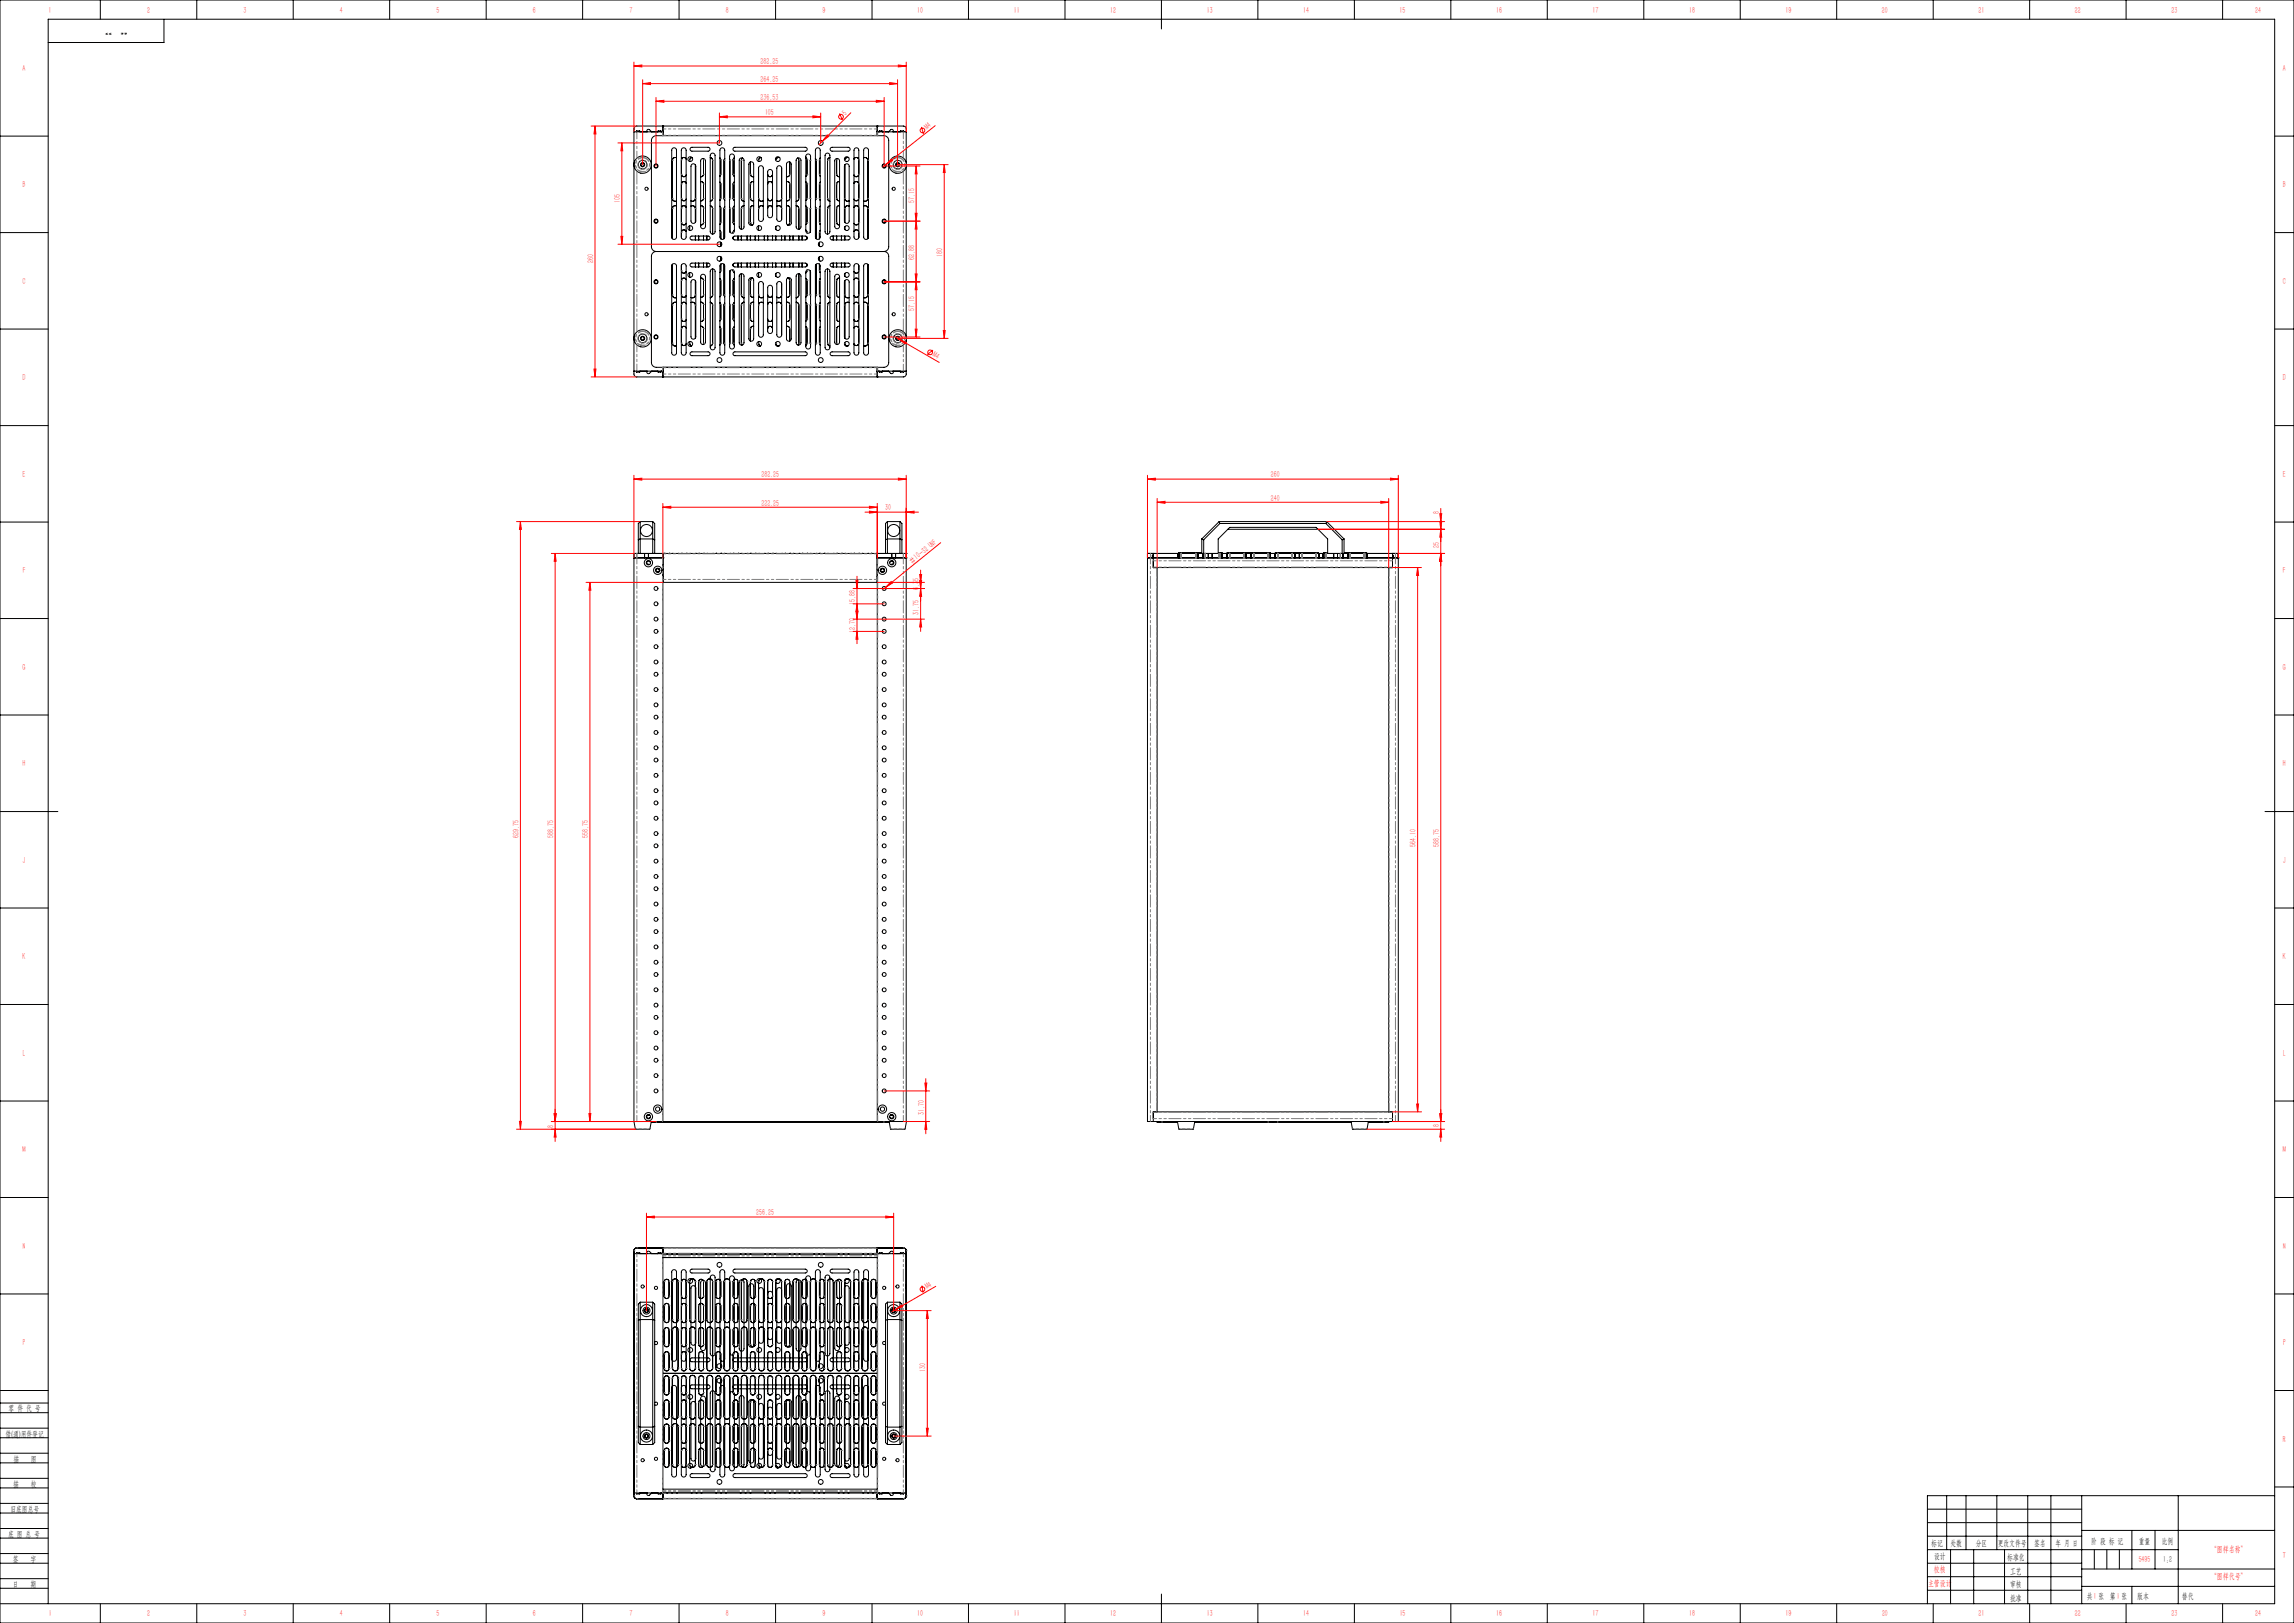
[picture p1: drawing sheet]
<svg xmlns="http://www.w3.org/2000/svg" width="1189mm" height="841mm" viewBox="0 0 1189 841" stroke-linecap="round" stroke-linejoin="round" font-family="sans-serif">
<defs><g id="words">
<g font-size="4.4" fill="#f00">
<text x="25" y="7">1</text>
<text x="76" y="7">2</text>
<text x="126" y="7">3</text>
<text x="176" y="7">4</text>
<text x="226" y="7">5</text>
<text x="276" y="7">6</text>
<text x="326" y="7">7</text>
<text x="376" y="7">8</text>
<text x="426" y="7">9</text>
<text x="475" y="7">10</text>
<text x="525" y="7">11</text>
<text x="575" y="7">12</text>
<text x="625" y="7">13</text>
<text x="675" y="7">14</text>
<text x="725" y="7">15</text>
<text x="775" y="7">16</text>
<text x="825" y="7">17</text>
<text x="875" y="7">18</text>
<text x="925" y="7">19</text>
<text x="975" y="7">20</text>
<text x="1025" y="7">21</text>
<text x="1075" y="7">22</text>
<text x="1125" y="7">23</text>
<text x="1169" y="7">24</text>
<text x="394" y="33">282.25</text>
<text x="12" y="37">A</text>
<text x="1183" y="37">A</text>
<text x="394" y="42">264.25</text>
<text x="394" y="52">236.53</text>
<text x="397" y="60">105</text>
<text x="438" y="60" transform="rotate(-45 438 60)">5</text>
<text x="481" y="67" transform="rotate(-38 481 67)">M4</text>
<text x="12" y="97">B</text>
<text x="1183" y="97">B</text>
<text x="321" y="105" transform="rotate(-90 321 105)">105</text>
<text x="474" y="105" transform="rotate(-90 474 105)">57.15</text>
<text x="308" y="136" transform="rotate(-90 308 136)">260</text>
<text x="474" y="135" transform="rotate(-90 474 135)">62.88</text>
<text x="489" y="133" transform="rotate(-90 489 133)">180</text>
<text x="12" y="147">C</text>
<text x="1183" y="147">C</text>
<text x="474" y="161" transform="rotate(-90 474 161)">57.15</text>
<text x="483" y="185" transform="rotate(30 483 185)">M4</text>
<text x="12" y="197">D</text>
<text x="1183" y="197">D</text>
<text x="12" y="247">E</text>
<text x="395" y="247">282.25</text>
<text x="659" y="247">260</text>
<text x="1183" y="247">E</text>
<text x="395" y="262">222.25</text>
<text x="659" y="259">240</text>
<text x="459" y="264">30</text>
<text x="746" y="267" transform="rotate(-90 746 267)">8</text>
<text x="746" y="284" transform="rotate(-90 746 284)">25</text>
<text x="473" y="292" transform="rotate(-39 473 292)">#10-32 UNF</text>
<text x="12" y="297">F</text>
<text x="1183" y="297">F</text>
<text x="476" y="306" transform="rotate(-90 476 306)">6.35</text>
<text x="443" y="313" transform="rotate(-90 443 313)">15.88</text>
<text x="476" y="319" transform="rotate(-90 476 319)">31.75</text>
<text x="443" y="328" transform="rotate(-90 443 328)">12.70</text>
<text x="12" y="347">G</text>
<text x="1183" y="347">G</text>
<text x="12" y="397">H</text>
<text x="1183" y="397">H</text>
<text x="269" y="434" transform="rotate(-90 269 434)">629.75</text>
<text x="287" y="434" transform="rotate(-90 287 434)">588.75</text>
<text x="305" y="434" transform="rotate(-90 305 434)">558.75</text>
<text x="734" y="439" transform="rotate(-90 734 439)">564.10</text>
<text x="746" y="439" transform="rotate(-90 746 439)">588.75</text>
<text x="12" y="447">J</text>
<text x="1183" y="447">J</text>
<text x="12" y="497">K</text>
<text x="1183" y="497">K</text>
<text x="12" y="547">L</text>
<text x="1183" y="547">L</text>
<text x="479" y="578" transform="rotate(-90 479 578)">31.70</text>
<text x="287" y="584" transform="rotate(-90 287 584)">8</text>
<text x="746" y="584" transform="rotate(-90 746 584)">8</text>
<text x="12" y="597">M</text>
<text x="1183" y="597">M</text>
<text x="392" y="630">256.25</text>
<text x="12" y="647">N</text>
<text x="1183" y="647">N</text>
<text x="481" y="668" transform="rotate(-30 481 668)">M4</text>
<text x="12" y="697">P</text>
<text x="1183" y="697">P</text>
<text x="480" y="711" transform="rotate(-90 480 711)">130</text>
<text x="1183" y="747">R</text>
<text x="1109" y="809">5495</text>
<text x="1146" y="804">“图样名称”</text>
<text x="1183" y="807">T</text>
<text x="1002" y="815">校核</text>
<text x="999" y="822">主管设计</text>
<text x="1146" y="818">“图样代号”</text>
<text x="1085" y="828">1</text>
<text x="1097" y="828">1</text>
<text x="25" y="838">1</text>
<text x="76" y="838">2</text>
<text x="126" y="838">3</text>
<text x="176" y="838">4</text>
<text x="226" y="838">5</text>
<text x="276" y="838">6</text>
<text x="326" y="838">7</text>
<text x="376" y="838">8</text>
<text x="426" y="838">9</text>
<text x="475" y="838">10</text>
<text x="525" y="838">11</text>
<text x="575" y="838">12</text>
<text x="625" y="838">13</text>
<text x="675" y="838">14</text>
<text x="725" y="838">15</text>
<text x="775" y="838">16</text>
<text x="825" y="838">17</text>
<text x="875" y="838">18</text>
<text x="925" y="838">19</text>
<text x="975" y="838">20</text>
<text x="1025" y="838">21</text>
<text x="1075" y="838">22</text>
<text x="1125" y="838">23</text>
<text x="1169" y="838">24</text>
</g>
<g font-size="4.4">
<text x="4" y="731">零 件 代 号</text>
<text x="3" y="744">借(通)用件登记</text>
<text x="7" y="757">描</text>
<text x="16" y="757">图</text>
<text x="7" y="771">描</text>
<text x="16" y="771">校</text>
<text x="5" y="783">旧底图总号</text>
<text x="4" y="796">底 图 总 号</text>
<text x="1001" y="801">标记</text>
<text x="1011" y="801">处数</text>
<text x="1024" y="801">分区</text>
<text x="1035" y="801">更改文件号</text>
<text x="1054" y="801">签名</text>
<text x="1065" y="801">年 月 日</text>
<text x="1084" y="800">阶 段 标 记</text>
<text x="1109" y="800">重量</text>
<text x="1120" y="800">比例</text>
<text x="7" y="809">签</text>
<text x="16" y="809">字</text>
<text x="1002" y="808">设计</text>
<text x="1040" y="808">标准化</text>
<text x="1042" y="815">工艺</text>
<text x="7" y="822">日</text>
<text x="16" y="822">期</text>
<text x="1042" y="822">审核</text>
<text x="1042" y="829">批准</text>
<text x="1082" y="828">共 张 第 张</text>
<text x="1108" y="828">版本</text>
</g>
<g font-size="4.4" fill="#0a0605">
<text x="1121" y="809">1:2</text>
<text x="1131" y="828">替代</text>
</g>
<g font-size="4.1" fill="#0a0605">
<text x="58" y="15" transform="rotate(-180 58 15)">”</text>
<text x="66" y="15" transform="rotate(-180 66 15)">“</text>
</g>
</g></defs>
<g fill="none" stroke="#000" stroke-width=".52">
<path d="M0 0h1189v841h-1189zM52 0v10M85 10v12h-60M102 0v10M152 0v10M202 0v10M252 0v10M302 0v10M352 0v10M402 0v10M452 0v10M502 0v10"/>
<path d="M552 0v10M602 0v15M652 0v10M702 0v10M752 0v10M802 0v10M852 0v10M902 0v10M952 0v10M1002 0v10M1052 0v10M1102 0v10"/>
<path d="M1152 0v10M0 71h25M330 68h2M335 68a.8 .8 0 0 1 1-1 .8 .8 0 0 1 1 0l1 1M341 68h2M343 65l1 1M344 65v5M344 68h-15M344 65h.1M344 65v2M349 77h1l1 1v45a1.2 1.2 0 0 1-2 1 1.2 1.2 0 0 1-1-1zM358 77l9-1a1 1 0 0 1 1 1 1 1 0 0 1-1 1h-9z"/>
<path d="M369 80l1-1 1 2v39a1.3 1.3 0 0 1-2 1 1.3 1.3 0 0 1-1-1zM374 77h1l1 1v45a1.3 1.3 0 0 1-2 1 1.3 1.3 0 0 1-1-1zM380 77l37-1a1 1 0 0 1 1 1 1 1 0 0 1-1 1h-36h-1zM423 77h1l1 1v45a1.3 1.3 0 0 1-1 1 1.3 1.3 0 0 1-1-1zM428 80l1-1 1 2v39a1.3 1.3 0 0 1-1 1 1.3 1.3 0 0 1-1-1zM431 77l9-1a1 1 0 0 1 1 1 1 1 0 0 1-1 1h-9h-1zM443 77h1l1 1v45a1.3 1.3 0 0 1-1 1 1.3 1.3 0 0 1-1-1zM448 77h1l1 1v45a1.3 1.3 0 0 1-1 1 1.3 1.3 0 0 1-1-1zM455 65v2M455 68h.1M455 65v5M455 65h.1"/>
<path d="M455 65v1M455 68h15M456 68h1M460 68l2-1a.8 .8 0 0 1 1 0 .8 .8 0 0 1 0 1M467 68h1M1179 71h10M351 82h-2l-1 1v20l1 1h2M353 90a1.2 1.2 0 0 0 1 2 1.2 1.2 0 0 0 2-1M356 95a1.2 1.2 0 0 0-2-1 1.2 1.2 0 0 0-1 1M356 82a1.3 1.3 0 0 0-2 0 1.3 1.3 0 0 0-1 1M358 85h2l1 1v29a1.3 1.3 0 0 1-2 1 1.3 1.3 0 0 1-1-1zM359 82l-1 1-1 1"/>
<path d="M360 85v18v1h-2M363 94h1l1 1v8l-2 1M364 82h1l1 1v34a1.4 1.4 0 0 1-2 2 1.3 1.3 0 0 1-1-2zM364 82l1 8-1 1-1 1M368 82l1 1v20l-1 1M373 94l1 1v8l-1 1M373 82l1 1v7l-1 1M376 82v22M378 82v1M381 94l-1 1v8l1 1M381 82l-1 1v7l1 1M384 82h1l1 1v35a1.2 1.2 0 0 1-2 1 1.2 1.2 0 0 1-1-1z"/>
<path d="M385 82l-1 1v20l1 1h1M389 84h1l1 1v31a1.3 1.3 0 0 1-2 1 1.3 1.3 0 0 1-1-1zM389 84v7h2M391 94h-1l-1 1v8l1 1h1M393 87a1.3 1.3 0 0 1 1-1 1.3 1.3 0 0 1 2 1v27a1.3 1.3 0 0 1-2 1 1.3 1.3 0 0 1-1-1M393 87v27M394 82l-1 2M398 95a1.3 1.3 0 0 1 1-1 1.3 1.3 0 0 1 1 1M398 90a1.3 1.3 0 0 0 1 2 1.3 1.3 0 0 0 1-2M398 88h2v1v23a1.3 1.3 0 0 1-1 1 1.3 1.3 0 0 1-1-1zM403 86h1l1 1v27a1.3 1.3 0 0 1-1 1 1.3 1.3 0 0 1-1-1zM404 82h-1l-1 1"/>
<path d="M405 87v16l-1 1h-1M408 94h1v1v8v1h-1M408 84h1l1 1v31a1.3 1.3 0 0 1-1 1 1.3 1.3 0 0 1-1-1zM409 84v7h-1M413 82h1l1 1v35a1.3 1.3 0 0 1-1 1 1.3 1.3 0 0 1-1-1zM413 82l1 1v20v1h-1M418 94v1v8v1M418 82v1v7v1M418 80h1l1 1v39a1.2 1.2 0 0 1-1 1 1.2 1.2 0 0 1-1-1zM420 82v21M423 82v22M425 94v1v9"/>
<path d="M425 82v1v8M430 82l-1 1v20l1 1M433 82h1l1 1v34a1.3 1.3 0 0 1-1 2 1.3 1.3 0 0 1-1-2zM434 82v8v1l1 1M435 94h-1v1v8v1h1M438 85v18l1 1h1M438 85h1l1 1v29a1.2 1.2 0 0 1-1 1 1.2 1.2 0 0 1-1-1zM440 82h-1l-1 1M443 95a1.2 1.2 0 0 1 1-1 1.2 1.2 0 0 1 1 1v8a1.2 1.2 0 0 1-1 1 1.2 1.2 0 0 1-1-1M443 82a1.3 1.3 0 0 1 1 0 1.3 1.3 0 0 1 1 1v7a1.2 1.2 0 0 1-1 2 1.2 1.2 0 0 1-1-1M448 82h1l1 1v20l-1 1h-1M470 84v-17l-2-2h-138l-1 1v1v127v1h1h138l2-1v-18"/>
<path d="M470 86v88M339 114v1M351 107h-2l-1 1v16M353 115a1.3 1.3 0 0 0 1 2 1.3 1.3 0 0 0 2-1M353 103a1.2 1.2 0 0 0 1 1 1.2 1.2 0 0 0 2-1M356 107a1.3 1.3 0 0 0-2 0 1.3 1.3 0 0 0-1 1M356 120a1.3 1.3 0 0 0-2-1 1.3 1.3 0 0 0-1 1M357 117v2M358 107h1l1 1v7M363 107h1l1 1v8l-2 1M368 107l1 1v13M373 119l1 5"/>
<path d="M373 107l1 1v7l-1 1M376 107l-1 17M378 120a1.3 1.3 0 0 0 1 1 1.3 1.3 0 0 0 2-1v-39a1.3 1.3 0 0 0-2-1 1.3 1.3 0 0 0-1 1v39M378 107v1M378 103h.1M381 119l-1 2M381 107l-1 1v7l1 1M386 107l-2 1v11M391 107h-1l-1 1v7l1 2M393 103l1 1h2M393 117v2M396 107h-2l-1 1"/>
<path d="M398 108a1.3 1.3 0 0 1 1-1 1.3 1.3 0 0 1 1 1M398 103a1.3 1.3 0 0 0 1 1 1.3 1.3 0 0 0 1-1M402 117v2M403 107h1l1 1v6M408 107h1v1v7l-1 2M413 107h1v1v11M418 119v2M418 107v1v7v1M420 107v13M423 107v17M425 119v5M425 107v1v8"/>
<path d="M430 107l-1 1v13M435 107h-1v1v7v1l1 1M438 117v2M440 107h-1l-1 1v7M443 107a1.3 1.3 0 0 1 1 0 1.3 1.3 0 0 1 1 1v7a1.3 1.3 0 0 1-1 2 1.3 1.3 0 0 1-1-1M443 120a1.3 1.3 0 0 1 1-1 1.3 1.3 0 0 1 1 1v3M448 107h1l1 1v16M459 114v1M0 121h25M340 130a2.5 2.5 0 0 0-2 3v55a2.5 2.5 0 0 0 2 2h118a2.5 2.5 0 0 0 3-2v-55a2.4 2.4 0 0 0-3-3M340 130a2.5 2.5 0 0 1-2-2v-55a2.5 2.5 0 0 1 2-3h118a2.5 2.5 0 0 1 3 3v55a2.5 2.5 0 0 1-3 2M340 130h118"/>
<path d="M348 137v16l1 1h2M349 137h1l1 1v45a1.2 1.2 0 0 1-2 1 1.2 1.2 0 0 1-1-1zM353 123a1.3 1.3 0 0 0 1 1 1.3 1.3 0 0 0 2-1v-45a1.3 1.3 0 0 0-2-1 1.3 1.3 0 0 0-1 1v45M353 137v46a1.3 1.3 0 0 0 1 1 1.3 1.3 0 0 0 2-1v-45a1.3 1.3 0 0 0-2-1 1.3 1.3 0 0 0-1 1M358 137l9-1a1 1 0 0 1 1 1 1 1 0 0 1-1 1h-8h-1zM358 123l9-1a1 1 0 0 1 1 1 1 1 0 0 1-1 1h-9zM360 122v2M360 136v2M362 122v2M362 136v2M365 122v2M365 136v2"/>
<path d="M366 122v2M366 136v2M369 140l1-1 1 2v39a1.3 1.3 0 0 1-2 1 1.3 1.3 0 0 1-1-1zM369 139v14l-1 1M374 137h1l1 1v45a1.3 1.3 0 0 1-2 1 1.3 1.3 0 0 1-1-1zM374 137l-1 4M374 126v2M374 133v2M375 137l1 17M380 140l1 1M380 123v1M380 137v1"/>
<path d="M380 137l37-1a1 1 0 0 1 1 1 1 1 0 0 1-1 1h-36h-1zM380 123l37-1a1 1 0 0 1 1 1 1 1 0 0 1-1 1h-36h-1zM383 122v2M383 136v2M384 122v2M384 136v2M387 122v2M387 136v2M389 122v2M389 136v2M391 122v2M391 136v2"/>
<path d="M393 122v2M393 136v2M396 122v2M396 136v2M398 122v2M398 136v2M400 122v2M400 136v2M402 122v2M402 136v2M405 122v2M405 136v2"/>
<path d="M407 122v2M407 136v2M409 122v2M409 136v2M411 122v2M411 136v2M414 122v2M414 136v2M416 122v2M416 136v2M418 140v1M418 123v1"/>
<path d="M418 137v1M423 137v17M423 137h1l1 1v45a1.3 1.3 0 0 1-1 1 1.3 1.3 0 0 1-1-1zM425 137v4M425 126v2M425 133v2M428 140l1-1 1 2v39a1.3 1.3 0 0 1-1 1 1.3 1.3 0 0 1-1-1zM429 139v14l1 1M431 137l9-1a1 1 0 0 1 1 1 1 1 0 0 1-1 1h-9h-1zM431 123l9-1a1 1 0 0 1 1 1 1 1 0 0 1-1 1h-9h-1zM432 122v2M432 136v2"/>
<path d="M434 122v2M434 136v2M436 122v2M436 136v2M438 122v2M438 136v2M443 137h1l1 1v45a1.3 1.3 0 0 1-1 1 1.3 1.3 0 0 1-1-1zM445 137v3a1.2 1.2 0 0 1-1 2 1.2 1.2 0 0 1-1-1M448 137h1l1 1v45a1.3 1.3 0 0 1-1 1 1.3 1.3 0 0 1-1-1zM450 137v16l-1 1h-1M1179 121h10M339 146v1"/>
<path d="M351 157h-2l-1 1v20l1 1h2M353 153a1.3 1.3 0 0 0 1 1 1.3 1.3 0 0 0 2-1M353 140a1.2 1.2 0 0 0 1 2 1.2 1.2 0 0 0 2-1M356 157a1.3 1.3 0 0 0-2 0 1.3 1.3 0 0 0-1 1M356 145a1.3 1.3 0 0 0-2-1 1.3 1.3 0 0 0-1 1M357 141v3M358 157h2v1v17M358 145h2l1 1v29a1.3 1.3 0 0 1-2 1 1.3 1.3 0 0 1-1-1zM360 145v8l-1 1h-1M363 157h1l1 1v8l-2 1M363 144h1l1 1v8l-2 1M364 142h1l1 1v34a1.4 1.4 0 0 1-2 2 1.3 1.3 0 0 1-1-2z"/>
<path d="M368 157l1 1v20l-1 1M373 157l1 1v7l-1 1M373 144l1 1v8l-1 1M376 157v22M378 157v1M378 140v40a1.3 1.3 0 0 0 1 1 1.3 1.3 0 0 0 2-1v-39a1.3 1.3 0 0 0-2-1 1.3 1.3 0 0 0-1 1M378 153v1M381 157l-1 1v7l1 1M381 144l-1 1v8l1 1M384 142h1l1 1v35a1.2 1.2 0 0 1-2 1 1.2 1.2 0 0 1-1-1zM384 142v11l2 1M386 157h-1l-1 1 1 21"/>
<path d="M389 144h1l1 1v31a1.3 1.3 0 0 1-2 1 1.3 1.3 0 0 1-1-1zM390 144l-1 1v8v1h2M391 157h-2v1v7l1 1h1M393 147a1.3 1.3 0 0 1 1-1 1.3 1.3 0 0 1 2 1v27a1.3 1.3 0 0 1-2 1 1.3 1.3 0 0 1-1-1M393 153l1 1h2M393 141v3M393 147v27M396 157h-2l-1 1M398 158a1.3 1.3 0 0 1 1-1 1.3 1.3 0 0 1 1 1M398 153a1.3 1.3 0 0 0 1 1 1.3 1.3 0 0 0 1-1M398 148h2v1v23a1.3 1.3 0 0 1-1 1 1.3 1.3 0 0 1-1-1zM402 142v1"/>
<path d="M403 157h1l1 1v16M403 146h1l1 1v27a1.3 1.3 0 0 1-1 1 1.3 1.3 0 0 1-1-1zM405 147v6l-1 1h-1M408 157h1v1v7v1h-1M408 144h1l1 1v31a1.3 1.3 0 0 1-1 1 1.3 1.3 0 0 1-1-1zM408 144l1 1v8v1h-1M413 157h1v1v21M413 142h1l1 1v35a1.3 1.3 0 0 1-1 1 1.3 1.3 0 0 1-1-1zM414 142v11v1h-1M418 157v1v7v1M418 144v1v8v1M418 140h1l1 1v39a1.2 1.2 0 0 1-1 1 1.2 1.2 0 0 1-1-1z"/>
<path d="M420 140v14M420 157v21M423 157v22M425 157v1v8M425 144v1v9M430 157l-1 1v20l1 1M433 142h1l1 1v34a1.3 1.3 0 0 1-1 2 1.3 1.3 0 0 1-1-2zM435 157h-1v1v7v1l1 1M435 144h-1v1v8v1h1M438 145v8l1 1h1M438 142v1M438 145h1l1 1v29a1.2 1.2 0 0 1-1 1 1.2 1.2 0 0 1-1-1z"/>
<path d="M440 157h-1l-1 1v17M443 157a1.3 1.3 0 0 1 1 0 1.3 1.3 0 0 1 1 1v7a1.2 1.2 0 0 1-1 2 1.2 1.2 0 0 1-1-1M443 145a1.3 1.3 0 0 1 1-1 1.3 1.3 0 0 1 1 1v8a1.3 1.3 0 0 1-1 1 1.3 1.3 0 0 1-1-1M448 157h1l1 1v20l-1 1h-1M459 146v1M0 171h25M353 178a1.2 1.2 0 0 0 1 1 1.2 1.2 0 0 0 2-1M353 165a1.2 1.2 0 0 0 1 2 1.2 1.2 0 0 0 2-1M356 170a1.2 1.2 0 0 0-2-1 1.2 1.2 0 0 0-1 1M357 177l1 1v1M363 169h1l1 1-1 9M373 169l1 1v8l-1 1"/>
<path d="M378 178h.1M381 169l-1 1v8l1 1M391 169l-2 1v7M393 177v1l1 1M398 170a1.3 1.3 0 0 1 1-1 1.3 1.3 0 0 1 1 1M398 165a1.3 1.3 0 0 0 1 2 1.3 1.3 0 0 0 1-2M402 177v2h2M408 169l1 1v7M418 169v1v8v1M425 169v1v9M435 169h-1v1v9M438 177v2h1"/>
<path d="M443 170a1.2 1.2 0 0 1 1-1 1.2 1.2 0 0 1 1 1v8a1.2 1.2 0 0 1-1 1 1.2 1.2 0 0 1-1-1M1179 171h10M329 192l15 1M330 192v1M330 193h.1M332 192l-1 1h-1M335 192a.8 .8 0 0 0 1 1 .8 .8 0 0 0 1 0l1-1M338 192h.1M341 192h.1M341 192v1l2-1M343 192h.1M344 195h-1"/>
<path d="M344 195h.1M344 194v1M344 191v4M358 183l9-1a1 1 0 0 1 1 1 1 1 0 0 1-1 1h-9zM380 183l37-1a1 1 0 0 1 1 1 1 1 0 0 1-1 1h-36h-1zM431 183l9-1a1 1 0 0 1 1 1 1 1 0 0 1-1 1h-9h-1zM455 194v1M455 191v4M455 192h.1M455 195h.1M455 192v1M455 192h15"/>
<path d="M456 192v1M456 193h.1M457 192v1h-1M460 192l2 1a.8 .8 0 0 0 1 0 .8 .8 0 0 0 0-1M467 192v1l1-1M468 192h.1M0 221h25M1179 221h10M0 271h25M331 280l1-1 7 1M332 270v17M332 270l-1 1v16"/>
<path d="M332 270h6M338 270v17M338 270l1 1v16M459 280l1-1 7 1M460 270h6M460 270l-1 1v16M460 270v17M466 270v17M466 270l1 1v16M623 279l1 1M623 279v8M624 280v7"/>
<path d="M632 270h56M632 270l-9 9M632 270v1M632 271l-8 9M632 271h55M636 274h47M687 271l9 9M688 270l-1 1M688 270l9 9M696 280v7M697 279l-1 1M697 279v8"/>
<path d="M1179 271h10M329 287h.1M329 289h.1M329 289h15M329 287h139M329 287v294M334 287v2M336 287v2M337 292v-1a1.1 1.1 0 0 0-2 1 1.1 1.1 0 0 0 2 1M340 295h.1M340 295h1M340 295a.8 .8 0 0 0 0 1 .8 .8 0 0 0 1 0 .8 .8 0 0 0 0-1"/>
<path d="M341 295h1M343 289h1M344 289h.1M344 287h.1M344 287l-1 294M344 293h.1M344 295h.1M344 299h.1M347 287h.1M348 287h.1M351 287h.1M353 287h.1"/>
<path d="M356 287h.1M357 287h.1M360 287h.1M362 287h.1M365 287h.1M366 287h.1M369 287h.1M371 287h.1M374 287h.1M375 287h.1M378 287h.1M380 287h.1"/>
<path d="M383 287h.1M384 287h.1M387 287h.1M389 287h.1M391 287h.1M393 287h.1M396 287h.1M398 287h.1M400 287h.1M402 287h.1M405 287h.1M407 287h.1"/>
<path d="M409 287h.1M411 287h.1M414 287h.1M416 287h.1M418 287h.1M420 287h.1M423 287h.1M425 287h.1M427 287h.1M429 287h.1M432 287h.1M434 287h.1"/>
<path d="M436 287h.1M438 287h.1M441 287h.1M443 287h.1M445 287h.1M447 287h.1M450 287h.1M452 287h.1M454 287h.1M455 289h15M455 287h.1M455 293h.1"/>
<path d="M455 295h.1M455 299h.1M455 289h.1M455 287v294M456 295h1M457 295h1M457 295a.8 .8 0 0 0 0 1 .8 .8 0 0 0 1 0 .8 .8 0 0 0 0-1M458 295h.1M461 292l1-1a.9 .9 0 0 1 1 1 .9 .9 0 0 1-1 1M462 287v2M464 287v2M468 287h2"/>
<path d="M470 287h.1M470 289h.1M470 287v294M595 287v294h130v-294M595 289h128M595 287h1M595 287h.1M595 287h130M595 289h.1M598 287h.1M598 288h-1v1M598 287v7h2"/>
<path d="M598 294h124M598 294h.1M600 294v282M611 287v2M611 287h1zM620 287h1zM621 287v2M623 287v2M626 287v2M628 287v2M631 287v-8l6-6h45l6 6v8M632 287h1z"/>
<path d="M632 287h2zM634 287v2M636 287h1zM636 287v2M645 287h1zM646 287v2M649 287h1zM649 287v2M657 287h1zM658 287v2M661 287v2M661 287h1z"/>
<path d="M670 287h1zM671 287v2M674 287h1zM674 287v2M682 287h1zM682 287h2zM684 287v2M686 287v2M686 287h1zM691 287v2M693 287v2M696 287v2"/>
<path d="M698 287h2zM698 287v2M707 287h1zM707 287h2zM709 287v2M720 294v282M721 294h.1M722 288h.1M722 287v7h-2M722 287h.1M722 288v1M723 287h2"/>
<path d="M723 289h2M725 287h.1M725 289h.1M344 300v2h111v-2M0 321h25M1179 321h10M0 371h25M1179 371h10M0 421h30M1174 421h15M0 471h25M1179 471h10"/>
<path d="M0 521h25M1179 521h10M0 571h25M337 578h-1a.8 .8 0 0 0-1 1 1 1 0 0 0 2 0M462 578a.8 .8 0 0 1 1 1 .8 .8 0 0 1-1 0h-1M1179 571h10M329 581v4h8l1-4v1h123v-1M329 581h126M455 581h15M461 581l1 4h7l1-4M598 581v-5h124v5M600 581v1h10"/>
<path d="M610 581l1 4M611 585h.1M619 582h41M619 581l-1 4h-7M660 582h40M660 581v1M700 581l1 4M701 585h.1M709 581l-1 4h-7M720 581v1h-11M0 621h25M1179 621h10"/>
<path d="M329 650h126M329 647h1h138h1l1 1v127l-1 1-1 1h-138l-1-1v-1v-127zM330 649h.1M330 649v1M330 649h2v1M338 650l-1-1a.8 .8 0 0 0-1 0 .8 .8 0 0 0-1 1M338 650h.1M341 650v-1l2 1M341 650h.1M343 650h.1M343 647h1M344 650h.1"/>
<path d="M344 647h.1M344 647v130M344 650h111M344 652h111M349 658h1l1 1v45a1.2 1.2 0 0 1-2 1 1.2 1.2 0 0 1-1-1zM358 658h9a1 1 0 0 1 1 1 1 1 0 0 1-1 1h-9v-1zM374 658h1l1 1v45a1.3 1.3 0 0 1-2 1 1.3 1.3 0 0 1-1-1zM380 658h37a1 1 0 0 1 1 1 1 1 0 0 1-1 1h-36l-1-1zM423 658h1l1 1v45a1.3 1.3 0 0 1-1 1 1.3 1.3 0 0 1-1-1zM431 658h9a1 1 0 0 1 1 1 1 1 0 0 1-1 1h-9l-1-1zM448 658h1l1 1v45a1.3 1.3 0 0 1-1 1 1.3 1.3 0 0 1-1-1zM455 647h.1"/>
<path d="M455 650h.1M455 647v130M455 650h15M456 649h.1M456 649v1M456 649h1v1M460 650l2-1a.8 .8 0 0 1 1 0 .8 .8 0 0 1 0 1M468 650l-1-1v1M468 650h.1M0 671h25M332 675v74M332 675l-1 1v72l1 1"/>
<path d="M332 675h6M338 675v74M338 675l1 1v72l-1 1M345 663h1l1 1v8a1.3 1.3 0 0 1-1 1 1.3 1.3 0 0 1-2-1zM345 676l1-1 1 1v8a1.3 1.3 0 0 1-1 1 1.3 1.3 0 0 1-2-1zM349 663h2v1v20a1.5 1.5 0 0 1-1 1 1.5 1.5 0 0 1-2-1zM353 664a1.3 1.3 0 0 1 1-1 1.3 1.3 0 0 1 2 1v8a1.3 1.3 0 0 1-2 1 1.3 1.3 0 0 1-1-1M353 677a1.3 1.3 0 0 1 1-2 1.4 1.4 0 0 1 2 2v7a1.3 1.3 0 0 1-2 1 1.3 1.3 0 0 1-1-1M358 663h2v1v20a1.5 1.5 0 0 1-1 1 1.5 1.5 0 0 1-2-1zM358 667l2-1 1 1v29a1.3 1.3 0 0 1-2 1 1.3 1.3 0 0 1-1-1zM363 663l2 1v8a1.3 1.3 0 0 1-2 1 1.3 1.3 0 0 1-1-1zM363 676v-1l2 1v8a1.3 1.3 0 0 1-2 1 1.3 1.3 0 0 1-1-1z"/>
<path d="M364 664h1l1 1v34a1.3 1.3 0 0 1-2 1 1.3 1.3 0 0 1-1-1zM367 663h2v1v20a1.5 1.5 0 0 1-1 1 1.5 1.5 0 0 1-2-1zM369 661h1l1 1v39a1.4 1.4 0 0 1-2 2 1.3 1.3 0 0 1-1-2zM371 663h1l1 1 1 8a1.3 1.3 0 0 1-2 1 1.3 1.3 0 0 1-1-1zM371 676l1-1 1 1 1 8a1.3 1.3 0 0 1-2 1 1.3 1.3 0 0 1-1-1zM378 664a1.5 1.5 0 0 0-1-1 1.5 1.5 0 0 0-2 1v20a1.5 1.5 0 0 0 2 1 1.5 1.5 0 0 0 1-1M380 663h1l1 1 1 8a1.3 1.3 0 0 1-2 1 1.3 1.3 0 0 1-1-1zM380 676l1-1 1 1 1 8a1.3 1.3 0 0 1-2 1 1.3 1.3 0 0 1-1-1zM384 663h1l1 1v35a1.2 1.2 0 0 1-2 1 1.2 1.2 0 0 1-1-1zM385 663h1l1 1v20a1.5 1.5 0 0 1-1 1 1.5 1.5 0 0 1-2-1zM389 666l1-1 1 1v31a1.3 1.3 0 0 1-2 1 1.3 1.3 0 0 1-1-1zM389 663h1l1 1v8a1.3 1.3 0 0 1-1 1 1.3 1.3 0 0 1-1-1z"/>
<path d="M389 676l1-1 1 1v8a1.3 1.3 0 0 1-1 1 1.3 1.3 0 0 1-1-1zM393 668a1.3 1.3 0 0 1 1-1 1.3 1.3 0 0 1 2 1v27a1.3 1.3 0 0 1-2 1 1.3 1.3 0 0 1-1-1M398 670a1.3 1.3 0 0 1 1-1 1.3 1.3 0 0 1 1 1M398 677a1.3 1.3 0 0 1 1-2 1.3 1.3 0 0 1 1 2M398 672a1.3 1.3 0 0 0 1 1 1.3 1.3 0 0 0 1-1M398 663h2v1v33a1.3 1.3 0 0 1-1 1 1.3 1.3 0 0 1-1-1zM402 663h2l1 1v20a1.5 1.5 0 0 1-1 1 1.5 1.5 0 0 1-2-1zM403 668l1-1 1 1v27a1.3 1.3 0 0 1-1 1 1.3 1.3 0 0 1-1-1zM407 663h1l1 1v8a1.3 1.3 0 0 1-1 1 1.3 1.3 0 0 1-1-1zM407 676l1-1 1 1v8a1.3 1.3 0 0 1-1 1 1.3 1.3 0 0 1-1-1zM408 666l1-1 1 1v31a1.3 1.3 0 0 1-1 1 1.3 1.3 0 0 1-1-1zM411 663h2l1 1v20a1.5 1.5 0 0 1-1 1 1.5 1.5 0 0 1-2-1z"/>
<path d="M413 663h1l1 1v35a1.3 1.3 0 0 1-1 1 1.3 1.3 0 0 1-1-1zM416 663h1l1 1v8a1.3 1.3 0 0 1-1 1 1.3 1.3 0 0 1-1-1zM416 676l1-1 1 1v8a1.3 1.3 0 0 1-1 1 1.3 1.3 0 0 1-1-1zM418 661h1l1 1v39a1.2 1.2 0 0 1-1 1 1.2 1.2 0 0 1-1-1zM420 663h2l1 1v20a1.5 1.5 0 0 1-2 1 1.5 1.5 0 0 1-1-1zM425 663h1l1 1v8a1.3 1.3 0 0 1-1 1 1.3 1.3 0 0 1-1-1zM425 676l1-1 1 1v8a1.3 1.3 0 0 1-1 1 1.3 1.3 0 0 1-1-1zM428 661h1l1 1v39a1.3 1.3 0 0 1-1 2 1.3 1.3 0 0 1-1-2zM429 663h2l1 1v20a1.5 1.5 0 0 1-2 1 1.5 1.5 0 0 1-1-1zM433 664h1l1 1v34a1.3 1.3 0 0 1-1 1 1.3 1.3 0 0 1-1-1zM434 663h1l1 1v8a1.3 1.3 0 0 1-1 1 1.3 1.3 0 0 1-1-1zM434 676l1-1 1 1v8a1.3 1.3 0 0 1-1 1 1.3 1.3 0 0 1-1-1z"/>
<path d="M438 667l1-1 1 1v29a1.2 1.2 0 0 1-1 1 1.2 1.2 0 0 1-1-1zM438 663h2l1 1v20a1.5 1.5 0 0 1-2 1 1.5 1.5 0 0 1-1-1zM443 664a1.3 1.3 0 0 1 1-1 1.3 1.3 0 0 1 1 1v8a1.3 1.3 0 0 1-1 1 1.3 1.3 0 0 1-1-1M443 677a1.3 1.3 0 0 1 1-2 1.3 1.3 0 0 1 1 2v7a1.3 1.3 0 0 1-1 1 1.3 1.3 0 0 1-1-1M447 663h2l1 1v20a1.5 1.5 0 0 1-2 1 1.5 1.5 0 0 1-1-1zM452 663h1l1 1v8a1.3 1.3 0 0 1-1 1 1.3 1.3 0 0 1-1-1zM452 676l1-1 1 1v8a1.3 1.3 0 0 1-1 1 1.3 1.3 0 0 1-1-1zM460 675l-1 1v72l1 1M460 675v74M460 675h6M466 675v74M466 675l1 1v72l-1 1"/>
<path d="M470 666v2M1179 671h10M331 684h1h7M339 695a1 1 0 0 1 2 0 1 1 0 0 1 0 2 1.1 1.1 0 0 1-2-1M345 688h1l1 1v8a1.3 1.3 0 0 1-1 1 1.3 1.3 0 0 1-2-1zM349 688h2v1v20a1.5 1.5 0 0 1-1 1 1.5 1.5 0 0 1-2-1zM353 689a1.3 1.3 0 0 1 1-1 1.3 1.3 0 0 1 2 1v8a1.3 1.3 0 0 1-2 1 1.3 1.3 0 0 1-1-1M358 688h2v1v20a1.5 1.5 0 0 1-1 1 1.5 1.5 0 0 1-2-1zM363 688h1l1 1v8a1.3 1.3 0 0 1-2 1 1.3 1.3 0 0 1-1-1zM367 688h2v1v20a1.5 1.5 0 0 1-1 1 1.5 1.5 0 0 1-2-1zM371 688h2v1l1 8a1.3 1.3 0 0 1-2 1 1.3 1.3 0 0 1-1-1zM378 689a1.5 1.5 0 0 0-1-1 1.5 1.5 0 0 0-2 1v20a1.5 1.5 0 0 0 2 1 1.5 1.5 0 0 0 1-1v-47a1.3 1.3 0 0 1 1-1 1.3 1.3 0 0 1 2 1v39a1.3 1.3 0 0 1-2 1 1.3 1.3 0 0 1-1-1"/>
<path d="M380 688h2v1l1 8a1.3 1.3 0 0 1-2 1 1.3 1.3 0 0 1-1-1zM385 688h1l1 1v20a1.5 1.5 0 0 1-1 1 1.5 1.5 0 0 1-2-1zM389 688h2v1v8a1.3 1.3 0 0 1-1 1 1.3 1.3 0 0 1-1-1zM393 684a1.5 1.5 0 0 0 2 1 1.5 1.5 0 0 0 1-1v-20a1.5 1.5 0 0 0-1-1 1.5 1.5 0 0 0-2 1v45a1.5 1.5 0 0 0 2 1 1.5 1.5 0 0 0 1-1v-20a1.5 1.5 0 0 0-1-1 1.5 1.5 0 0 0-2 1M398 693a1.3 1.3 0 0 0 1 1 1.3 1.3 0 0 0 1-1M398 684a1.3 1.3 0 0 0 1 1 1.3 1.3 0 0 0 1-1M398 689a1.3 1.3 0 0 1 1-1 1.3 1.3 0 0 1 1 1M402 688h2l1 1v20a1.5 1.5 0 0 1-1 1 1.5 1.5 0 0 1-2-1zM407 688h2v1v8a1.3 1.3 0 0 1-1 1 1.3 1.3 0 0 1-1-1zM411 688h2l1 1v20a1.5 1.5 0 0 1-1 1 1.5 1.5 0 0 1-2-1zM416 688h1l1 1v8a1.3 1.3 0 0 1-1 1 1.3 1.3 0 0 1-1-1zM420 688h2l1 1v20a1.5 1.5 0 0 1-2 1 1.5 1.5 0 0 1-1-1z"/>
<path d="M425 688h1l1 1v8a1.3 1.3 0 0 1-1 1 1.3 1.3 0 0 1-1-1zM429 688h2l1 1v20a1.5 1.5 0 0 1-2 1 1.5 1.5 0 0 1-1-1zM434 688h1l1 1v8a1.3 1.3 0 0 1-1 1 1.3 1.3 0 0 1-1-1zM438 688h2l1 1v20a1.5 1.5 0 0 1-2 1 1.5 1.5 0 0 1-1-1zM443 689a1.3 1.3 0 0 1 1-1 1.3 1.3 0 0 1 1 1v8a1.3 1.3 0 0 1-1 1 1.3 1.3 0 0 1-1-1M447 688h2l1 1v20a1.5 1.5 0 0 1-2 1 1.5 1.5 0 0 1-1-1zM452 688h1l1 1v8a1.3 1.3 0 0 1-1 1 1.3 1.3 0 0 1-1-1zM459 695a.8 .8 0 0 0-1 0 1 1 0 0 0 0 2 .8 .8 0 0 0 1-1M459 684h1h7M344 712h111M345 701l1-1 1 1v8a1.3 1.3 0 0 1-1 1 1.3 1.3 0 0 1-2-1zM345 713h1l1 1v8a1.3 1.3 0 0 1-1 1 1.3 1.3 0 0 1-2-1z"/>
<path d="M349 718h1l1 1v45a1.2 1.2 0 0 1-2 1 1.2 1.2 0 0 1-1-1zM349 713h2v1v20a1.5 1.5 0 0 1-1 1 1.5 1.5 0 0 1-2-1zM353 719a1.3 1.3 0 0 1 1-1 1.3 1.3 0 0 1 2 1v45a1.3 1.3 0 0 1-2 1 1.3 1.3 0 0 1-1-1v-50a1.3 1.3 0 0 1 1-1 1.3 1.3 0 0 1 2 1v8a1.3 1.3 0 0 1-2 1 1.3 1.3 0 0 1-1-1M353 702a1.3 1.3 0 0 1 1-2 1.4 1.4 0 0 1 2 2v7a1.3 1.3 0 0 1-2 1 1.3 1.3 0 0 1-1-1v-50a1.3 1.3 0 0 1 1-1 1.3 1.3 0 0 1 2 1v45a1.3 1.3 0 0 1-2 1 1.3 1.3 0 0 1-1-1M358 713h2v1v20a1.5 1.5 0 0 1-1 1 1.5 1.5 0 0 1-2-1zM358 704h9a1 1 0 0 1 1 1 1 1 0 0 1-1 1h-9v-1zM358 718h9a1 1 0 0 1 1 1 1 1 0 0 1-1 1h-9v-1zM363 701v-1l2 1v8a1.3 1.3 0 0 1-2 1 1.3 1.3 0 0 1-1-1zM363 713l2 1v8a1.3 1.3 0 0 1-2 1 1.3 1.3 0 0 1-1-1zM367 713h2v1v20a1.5 1.5 0 0 1-1 1 1.5 1.5 0 0 1-2-1zM371 701l1-1 1 1 1 8a1.3 1.3 0 0 1-2 1 1.3 1.3 0 0 1-1-1zM371 713h1l1 1 1 8a1.3 1.3 0 0 1-2 1 1.3 1.3 0 0 1-1-1z"/>
<path d="M374 718h1l1 1v45a1.3 1.3 0 0 1-2 1 1.3 1.3 0 0 1-1-1zM380 704h37a1 1 0 0 1 1 1 1 1 0 0 1-1 1h-36l-1-1zM380 718h37a1 1 0 0 1 1 1 1 1 0 0 1-1 1h-36l-1-1zM380 701l1-1 1 1 1 8a1.3 1.3 0 0 1-2 1 1.3 1.3 0 0 1-1-1zM380 713h1l1 1 1 8a1.3 1.3 0 0 1-2 1 1.3 1.3 0 0 1-1-1zM385 713h1l1 1v20a1.5 1.5 0 0 1-1 1 1.5 1.5 0 0 1-2-1zM389 701l1-1 1 1v8a1.3 1.3 0 0 1-1 1 1.3 1.3 0 0 1-1-1zM389 713h1l1 1v8a1.3 1.3 0 0 1-1 1 1.3 1.3 0 0 1-1-1zM398 701l1-1 1 1v8a1.3 1.3 0 0 1-1 1 1.3 1.3 0 0 1-1-1zM398 713h1l1 1v8a1.3 1.3 0 0 1-1 1 1.3 1.3 0 0 1-1-1zM402 713h2l1 1v20a1.5 1.5 0 0 1-1 1 1.5 1.5 0 0 1-2-1zM407 701l1-1 1 1v8a1.3 1.3 0 0 1-1 1 1.3 1.3 0 0 1-1-1z"/>
<path d="M407 713h1l1 1v8a1.3 1.3 0 0 1-1 1 1.3 1.3 0 0 1-1-1zM411 713h2l1 1v20a1.5 1.5 0 0 1-1 1 1.5 1.5 0 0 1-2-1zM416 701l1-1 1 1v8a1.3 1.3 0 0 1-1 1 1.3 1.3 0 0 1-1-1zM416 713h1l1 1v8a1.3 1.3 0 0 1-1 1 1.3 1.3 0 0 1-1-1zM420 713h2l1 1v20a1.5 1.5 0 0 1-2 1 1.5 1.5 0 0 1-1-1zM423 718h1l1 1v45a1.3 1.3 0 0 1-1 1 1.3 1.3 0 0 1-1-1zM425 701l1-1 1 1v8a1.3 1.3 0 0 1-1 1 1.3 1.3 0 0 1-1-1zM425 713h1l1 1v8a1.3 1.3 0 0 1-1 1 1.3 1.3 0 0 1-1-1zM429 713h2l1 1v20a1.5 1.5 0 0 1-2 1 1.5 1.5 0 0 1-1-1zM431 704h9a1 1 0 0 1 1 1 1 1 0 0 1-1 1h-9l-1-1zM431 718h9a1 1 0 0 1 1 1 1 1 0 0 1-1 1h-9l-1-1zM434 701l1-1 1 1v8a1.3 1.3 0 0 1-1 1 1.3 1.3 0 0 1-1-1z"/>
<path d="M434 713h1l1 1v8a1.3 1.3 0 0 1-1 1 1.3 1.3 0 0 1-1-1zM438 713h2l1 1v20a1.5 1.5 0 0 1-2 1 1.5 1.5 0 0 1-1-1zM443 702a1.3 1.3 0 0 1 1-2 1.3 1.3 0 0 1 1 2v7a1.3 1.3 0 0 1-1 1 1.3 1.3 0 0 1-1-1v-50a1.3 1.3 0 0 1 1-1 1.3 1.3 0 0 1 1 1v45a1.3 1.3 0 0 1-1 1 1.3 1.3 0 0 1-1-1M443 719a1.3 1.3 0 0 1 1-1 1.3 1.3 0 0 1 1 1v45a1.3 1.3 0 0 1-1 1 1.3 1.3 0 0 1-1-1v-50a1.3 1.3 0 0 1 1-1 1.3 1.3 0 0 1 1 1v8a1.3 1.3 0 0 1-1 1 1.3 1.3 0 0 1-1-1M447 713h2l1 1v20a1.5 1.5 0 0 1-2 1 1.5 1.5 0 0 1-1-1zM448 718h1l1 1v45a1.3 1.3 0 0 1-1 1 1.3 1.3 0 0 1-1-1zM452 713h1l1 1v8a1.3 1.3 0 0 1-1 1 1.3 1.3 0 0 1-1-1zM452 701l1-1 1 1v8a1.3 1.3 0 0 1-1 1 1.3 1.3 0 0 1-1-1zM0 732h25M0 727h25M0 721h25M331 739l1 1 7-1"/>
<path d="M339 727a1 1 0 0 1 2 0 .8 .8 0 0 1 0 1 1 1 0 0 1-2 0M345 726l1-1 1 1v8a1.3 1.3 0 0 1-1 1 1.3 1.3 0 0 1-2-1zM345 738h1l1 1v8a1.3 1.3 0 0 1-1 1 1.3 1.3 0 0 1-2-1zM349 738h2v1v20a1.5 1.5 0 0 1-1 1 1.5 1.5 0 0 1-2-1zM353 727a1.3 1.3 0 0 1 1-2 1.4 1.4 0 0 1 2 2v7a1.3 1.3 0 0 1-2 1 1.3 1.3 0 0 1-1-1M353 739a1.3 1.3 0 0 1 1-1 1.3 1.3 0 0 1 2 1v8a1.3 1.3 0 0 1-2 1 1.3 1.3 0 0 1-1-1M358 738h2v1v20a1.5 1.5 0 0 1-1 1 1.5 1.5 0 0 1-2-1zM358 727l2-1 1 1v29a1.3 1.3 0 0 1-2 1 1.3 1.3 0 0 1-1-1zM363 726l1-1 1 1v8a1.3 1.3 0 0 1-2 1 1.3 1.3 0 0 1-1-1zM363 738l2 1v8a1.3 1.3 0 0 1-2 1 1.3 1.3 0 0 1-1-1zM364 724h1l1 1v34a1.3 1.3 0 0 1-2 1 1.3 1.3 0 0 1-1-1zM367 738h2v1v20a1.5 1.5 0 0 1-1 1 1.5 1.5 0 0 1-2-1z"/>
<path d="M369 721h1l1 1v39a1.4 1.4 0 0 1-2 2 1.3 1.3 0 0 1-1-2zM371 726l2-1v1l1 8a1.3 1.3 0 0 1-2 1 1.3 1.3 0 0 1-1-1zM371 738h1l1 1 1 8a1.3 1.3 0 0 1-2 1 1.3 1.3 0 0 1-1-1zM378 722a1.3 1.3 0 0 1 1-1 1.3 1.3 0 0 1 2 1v39a1.3 1.3 0 0 1-2 1 1.3 1.3 0 0 1-1-1v-47a1.5 1.5 0 0 0-1-1 1.5 1.5 0 0 0-2 1v20a1.5 1.5 0 0 0 2 1 1.5 1.5 0 0 0 1-1M378 739a1.5 1.5 0 0 0-1-1 1.5 1.5 0 0 0-2 1v20a1.5 1.5 0 0 0 2 1 1.5 1.5 0 0 0 1-1M380 726l2-1v1l1 8a1.3 1.3 0 0 1-2 1 1.3 1.3 0 0 1-1-1zM380 738h1l1 1 1 8a1.3 1.3 0 0 1-2 1 1.3 1.3 0 0 1-1-1zM384 723h1l1 1v35a1.2 1.2 0 0 1-2 1 1.2 1.2 0 0 1-1-1zM385 738h1l1 1v20a1.5 1.5 0 0 1-1 1 1.5 1.5 0 0 1-2-1zM389 726l1-1 1 1v31a1.3 1.3 0 0 1-2 1 1.3 1.3 0 0 1-1-1zM389 726l2-1v1v8a1.3 1.3 0 0 1-1 1 1.3 1.3 0 0 1-1-1zM389 738h1l1 1v8a1.3 1.3 0 0 1-1 1 1.3 1.3 0 0 1-1-1z"/>
<path d="M393 728a1.3 1.3 0 0 1 1-1 1.3 1.3 0 0 1 2 1v27a1.3 1.3 0 0 1-2 1 1.3 1.3 0 0 1-1-1M393 734a1.5 1.5 0 0 0 2 1 1.5 1.5 0 0 0 1-1v-20a1.5 1.5 0 0 0-1-1 1.5 1.5 0 0 0-2 1v45a1.5 1.5 0 0 0 2 1 1.5 1.5 0 0 0 1-1v-20a1.5 1.5 0 0 0-1-1 1.5 1.5 0 0 0-2 1M398 730a1.3 1.3 0 0 1 1-1 1.3 1.3 0 0 1 1 1M398 734a1.3 1.3 0 0 0 1 1 1.3 1.3 0 0 0 1-1M398 739a1.3 1.3 0 0 1 1-1 1.3 1.3 0 0 1 1 1M398 726l2-1v2v32a1.3 1.3 0 0 1-1 1 1.3 1.3 0 0 1-1-1zM402 738h2l1 1v20a1.5 1.5 0 0 1-1 1 1.5 1.5 0 0 1-2-1zM403 728l1-1 1 1v27a1.3 1.3 0 0 1-1 1 1.3 1.3 0 0 1-1-1zM407 726l2-1v1v8a1.3 1.3 0 0 1-1 1 1.3 1.3 0 0 1-1-1zM407 738h1l1 1v8a1.3 1.3 0 0 1-1 1 1.3 1.3 0 0 1-1-1zM408 726l1-1 1 1v31a1.3 1.3 0 0 1-1 1 1.3 1.3 0 0 1-1-1zM411 738h2l1 1v20a1.5 1.5 0 0 1-1 1 1.5 1.5 0 0 1-2-1z"/>
<path d="M413 723h1l1 1v35a1.3 1.3 0 0 1-1 1 1.3 1.3 0 0 1-1-1zM416 726l1-1 1 1v8a1.3 1.3 0 0 1-1 1 1.3 1.3 0 0 1-1-1zM416 738h1l1 1v8a1.3 1.3 0 0 1-1 1 1.3 1.3 0 0 1-1-1zM418 721h1l1 1v39a1.2 1.2 0 0 1-1 1 1.2 1.2 0 0 1-1-1zM420 738h2l1 1v20a1.5 1.5 0 0 1-2 1 1.5 1.5 0 0 1-1-1zM425 726l1-1 1 1v8a1.3 1.3 0 0 1-1 1 1.3 1.3 0 0 1-1-1zM425 738h1l1 1v8a1.3 1.3 0 0 1-1 1 1.3 1.3 0 0 1-1-1zM428 721h1l1 1v39a1.3 1.3 0 0 1-1 2 1.3 1.3 0 0 1-1-2zM429 738h2l1 1v20a1.5 1.5 0 0 1-2 1 1.5 1.5 0 0 1-1-1zM433 724h1l1 1v34a1.3 1.3 0 0 1-1 1 1.3 1.3 0 0 1-1-1zM434 726l1-1 1 1v8a1.3 1.3 0 0 1-1 1 1.3 1.3 0 0 1-1-1zM434 738h1l1 1v8a1.3 1.3 0 0 1-1 1 1.3 1.3 0 0 1-1-1z"/>
<path d="M438 727l1-1 1 1v29a1.2 1.2 0 0 1-1 1 1.2 1.2 0 0 1-1-1zM438 738h2l1 1v20a1.5 1.5 0 0 1-2 1 1.5 1.5 0 0 1-1-1zM443 727a1.3 1.3 0 0 1 1-2 1.3 1.3 0 0 1 1 2v7a1.3 1.3 0 0 1-1 1 1.3 1.3 0 0 1-1-1M443 739a1.3 1.3 0 0 1 1-1 1.3 1.3 0 0 1 1 1v8a1.3 1.3 0 0 1-1 1 1.3 1.3 0 0 1-1-1M447 738h2l1 1v20a1.5 1.5 0 0 1-2 1 1.5 1.5 0 0 1-1-1zM452 726l1-1 1 1v8a1.3 1.3 0 0 1-1 1 1.3 1.3 0 0 1-1-1zM452 738h1l1 1v8a1.3 1.3 0 0 1-1 1 1.3 1.3 0 0 1-1-1zM459 727a.8 .8 0 0 0-1 0 .8 .8 0 0 0 0 1 .8 .8 0 0 0 1 0M459 739l1 1 7-1M1179 721h10M0 745h25M0 740h25"/>
<path d="M0 758h25M0 753h25M332 749h6M345 751l1-1 1 1v8a1.3 1.3 0 0 1-1 1 1.3 1.3 0 0 1-2-1zM353 752a1.3 1.3 0 0 1 1-2 1.4 1.4 0 0 1 2 2v7a1.3 1.3 0 0 1-2 1 1.3 1.3 0 0 1-1-1M363 751v-1l2 1v8a1.3 1.3 0 0 1-2 1 1.3 1.3 0 0 1-1-1zM371 751l1-1 1 1 1 8a1.3 1.3 0 0 1-2 1 1.3 1.3 0 0 1-1-1zM380 751l1-1 1 1 1 8a1.3 1.3 0 0 1-2 1 1.3 1.3 0 0 1-1-1zM389 751l1-1 1 1v8a1.3 1.3 0 0 1-1 1 1.3 1.3 0 0 1-1-1zM398 753a1.3 1.3 0 0 0 1 1 1.3 1.3 0 0 0 1-1M398 747a1.3 1.3 0 0 0 1 1 1.3 1.3 0 0 0 1-1M398 752a1.3 1.3 0 0 1 1-2 1.3 1.3 0 0 1 1 2"/>
<path d="M407 751l1-1 1 1v8a1.3 1.3 0 0 1-1 1 1.3 1.3 0 0 1-1-1zM416 751l1-1 1 1v8a1.3 1.3 0 0 1-1 1 1.3 1.3 0 0 1-1-1zM425 751l1-1 1 1v8a1.3 1.3 0 0 1-1 1 1.3 1.3 0 0 1-1-1zM434 751l1-1 1 1v8a1.3 1.3 0 0 1-1 1 1.3 1.3 0 0 1-1-1zM443 752a1.3 1.3 0 0 1 1-2 1.3 1.3 0 0 1 1 2v7a1.3 1.3 0 0 1-1 1 1.3 1.3 0 0 1-1-1M452 751l1-1 1 1v8a1.3 1.3 0 0 1-1 1 1.3 1.3 0 0 1-1-1zM460 749h6M470 756v2M0 771h25M0 766h25M0 779h25M329 774h126"/>
<path d="M330 774h2M335 774a.8 .8 0 0 0 1 1 .8 .8 0 0 0 1 0l1-1M338 774h.1M341 774h2M343 777h1M344 774h.1M344 777h.1M344 773h111M344 772h111M358 764h9a1 1 0 0 1 1 1 1 1 0 0 1-1 1h-9v-1zM380 764h37a1 1 0 0 1 1 1 1 1 0 0 1-1 1h-36l-1-1zM431 764h9a1 1 0 0 1 1 1 1 1 0 0 1-1 1h-9l-1-1z"/>
<path d="M455 777h.1M455 774h.1M455 774h15M456 774h1M460 774l2 1a.8 .8 0 0 0 1 0 .8 .8 0 0 0 0-1M467 774h1M1009 775v28M1019 775v28M1035 775v28M1051 775v56M1063 775v56M1079 775v56"/>
<path d="M1129 775v56M1179 771h10M1179 775h-180v56M0 784h25M0 797h25M0 792h25M999 782h80M999 789h80M999 796h80M1079 793h100M1105 793v20M1117 793v20"/>
<path d="M0 810h25M0 805h25M0 818h25M999 810h80M999 803h130M999 817h80M1011 803v28M1023 803v28M1039 803v28M1079 813h100M1085 803v10M1092 803v10"/>
<path d="M1098 803v10M0 823h25M0 831h1179v-821h-1154v821M52 831v10M102 831v10M152 831v10M202 831v10M252 831v10M302 831v10M352 831v10M402 831v10M452 831v10"/>
<path d="M502 831v10M552 831v10M602 826v15M652 831v10M702 831v10M752 831v10M802 831v10M852 831v10M902 831v10M952 831v10M999 824h80M1002 831v10"/>
<path d="M1052 831v10M1079 822h100M1102 831v10M1105 822v9M1152 831v10"/>
<circle cx="373" cy="74" r="1.3"/>
<circle cx="425" cy="74" r="1.2"/>
<circle cx="333" cy="85" r="2.3"/>
<circle cx="333" cy="85" r="1.1"/>
<circle cx="333" cy="85" r="4"/>
<circle cx="333" cy="85" r=".8"/>
<circle cx="335" cy="98" r=".8"/>
<circle cx="340" cy="86" r="1.1"/>
<circle cx="340" cy="86" r=".8"/>
<circle cx="358" cy="82" r="1.2"/>
<circle cx="394" cy="82" r="1.2"/>
<circle cx="403" cy="82" r="1.2"/>
<circle cx="439" cy="82" r="1.2"/>
<circle cx="458" cy="86" r="1.1"/>
<circle cx="458" cy="86" r=".8"/>
<circle cx="463" cy="98" r=".8"/>
<circle cx="465" cy="85" r=".8"/>
<circle cx="465" cy="85" r="1.1"/>
<circle cx="465" cy="85" r="2.3"/>
<circle cx="465" cy="85" r="4"/>
<circle cx="340" cy="115" r="1.1"/>
<circle cx="340" cy="115" r=".8"/>
<circle cx="358" cy="118" r="1.2"/>
<circle cx="394" cy="118" r="1.2"/>
<circle cx="403" cy="118" r="1.2"/>
<circle cx="439" cy="118" r="1.2"/>
<circle cx="458" cy="115" r="1.1"/>
<circle cx="458" cy="115" r=".8"/>
<circle cx="373" cy="134" r="1.2"/>
<circle cx="373" cy="127" r="1.3"/>
<circle cx="425" cy="134" r="1.2"/>
<circle cx="425" cy="127" r="1.2"/>
<circle cx="340" cy="146" r="1.1"/>
<circle cx="340" cy="146" r=".8"/>
<circle cx="358" cy="142" r="1.2"/>
<circle cx="394" cy="142" r="1.3"/>
<circle cx="403" cy="142" r="1.3"/>
<circle cx="439" cy="142" r="1.3"/>
<circle cx="458" cy="146" r="1.1"/>
<circle cx="458" cy="146" r=".8"/>
<circle cx="333" cy="175" r="4"/>
<circle cx="333" cy="175" r="1.1"/>
<circle cx="333" cy="175" r=".8"/>
<circle cx="333" cy="175" r="2.3"/>
<circle cx="335" cy="163" r=".8"/>
<circle cx="340" cy="175" r="1.1"/>
<circle cx="340" cy="175" r=".8"/>
<circle cx="358" cy="178" r="1.2"/>
<circle cx="394" cy="178" r="1.2"/>
<circle cx="403" cy="178" r="1.2"/>
<circle cx="439" cy="178" r="1.2"/>
<circle cx="458" cy="175" r="1.1"/>
<circle cx="458" cy="175" r=".8"/>
<circle cx="463" cy="163" r=".8"/>
<circle cx="465" cy="175" r=".8"/>
<circle cx="465" cy="175" r="1.1"/>
<circle cx="465" cy="175" r="4"/>
<circle cx="465" cy="175" r="2.3"/>
<circle cx="373" cy="187" r="1.3"/>
<circle cx="425" cy="187" r="1.2"/>
<circle cx="335" cy="275" r="3"/>
<circle cx="463" cy="275" r="3"/>
<circle cx="336" cy="292" r="1.1"/>
<circle cx="336" cy="292" r="2.2"/>
<circle cx="341" cy="296" r="1.1"/>
<circle cx="341" cy="296" r="2.1"/>
<circle cx="457" cy="296" r="2.2"/>
<circle cx="457" cy="296" r="1.1"/>
<circle cx="462" cy="292" r="2.1"/>
<circle cx="462" cy="292" r="1.1"/>
<circle cx="340" cy="305" r="1"/>
<circle cx="340" cy="313" r="1"/>
<circle cx="458" cy="313" r="1"/>
<circle cx="458" cy="305" r="1"/>
<circle cx="340" cy="321" r="1"/>
<circle cx="340" cy="327" r="1"/>
<circle cx="340" cy="335" r="1"/>
<circle cx="458" cy="335" r="1"/>
<circle cx="458" cy="321" r="1"/>
<circle cx="458" cy="327" r="1"/>
<circle cx="340" cy="349" r="1"/>
<circle cx="340" cy="357" r="1"/>
<circle cx="340" cy="343" r="1"/>
<circle cx="458" cy="357" r="1"/>
<circle cx="458" cy="349" r="1"/>
<circle cx="458" cy="343" r="1"/>
<circle cx="340" cy="365" r="1"/>
<circle cx="340" cy="372" r="1"/>
<circle cx="340" cy="380" r="1"/>
<circle cx="458" cy="380" r="1"/>
<circle cx="458" cy="365" r="1"/>
<circle cx="458" cy="372" r="1"/>
<circle cx="340" cy="387" r="1"/>
<circle cx="340" cy="394" r="1"/>
<circle cx="458" cy="394" r="1"/>
<circle cx="458" cy="387" r="1"/>
<circle cx="340" cy="416" r="1"/>
<circle cx="340" cy="402" r="1"/>
<circle cx="340" cy="410" r="1"/>
<circle cx="458" cy="410" r="1"/>
<circle cx="458" cy="402" r="1"/>
<circle cx="458" cy="416" r="1"/>
<circle cx="340" cy="432" r="1"/>
<circle cx="340" cy="438" r="1"/>
<circle cx="340" cy="424" r="1"/>
<circle cx="458" cy="424" r="1"/>
<circle cx="458" cy="438" r="1"/>
<circle cx="458" cy="432" r="1"/>
<circle cx="340" cy="454" r="1"/>
<circle cx="340" cy="446" r="1"/>
<circle cx="458" cy="446" r="1"/>
<circle cx="458" cy="454" r="1"/>
<circle cx="340" cy="476" r="1"/>
<circle cx="340" cy="468" r="1"/>
<circle cx="340" cy="461" r="1"/>
<circle cx="458" cy="461" r="1"/>
<circle cx="458" cy="476" r="1"/>
<circle cx="458" cy="468" r="1"/>
<circle cx="340" cy="499" r="1"/>
<circle cx="340" cy="483" r="1"/>
<circle cx="340" cy="491" r="1"/>
<circle cx="458" cy="491" r="1"/>
<circle cx="458" cy="499" r="1"/>
<circle cx="458" cy="483" r="1"/>
<circle cx="340" cy="513" r="1"/>
<circle cx="340" cy="505" r="1"/>
<circle cx="458" cy="513" r="1"/>
<circle cx="458" cy="505" r="1"/>
<circle cx="340" cy="527" r="1"/>
<circle cx="340" cy="535" r="1"/>
<circle cx="340" cy="521" r="1"/>
<circle cx="458" cy="521" r="1"/>
<circle cx="458" cy="527" r="1"/>
<circle cx="458" cy="535" r="1"/>
<circle cx="340" cy="549" r="1"/>
<circle cx="340" cy="557" r="1"/>
<circle cx="340" cy="543" r="1"/>
<circle cx="458" cy="557" r="1"/>
<circle cx="458" cy="549" r="1"/>
<circle cx="458" cy="543" r="1"/>
<circle cx="336" cy="579" r="1.1"/>
<circle cx="336" cy="579" r="2.2"/>
<circle cx="340" cy="565" r="1"/>
<circle cx="341" cy="575" r="1.1"/>
<circle cx="341" cy="575" r="2.1"/>
<circle cx="457" cy="575" r="1.1"/>
<circle cx="457" cy="575" r="2.2"/>
<circle cx="458" cy="565" r="1"/>
<circle cx="462" cy="579" r="1.1"/>
<circle cx="462" cy="579" r="2.1"/>
<circle cx="373" cy="655" r="1.2"/>
<circle cx="425" cy="655" r="1.2"/>
<circle cx="333" cy="667" r=".8"/>
<circle cx="335" cy="679" r="1"/>
<circle cx="335" cy="679" r="1.8"/>
<circle cx="335" cy="679" r="3"/>
<circle cx="335" cy="679" r=".8"/>
<circle cx="340" cy="667" r=".8"/>
<circle cx="358" cy="664" r="1.3"/>
<circle cx="394" cy="664" r="1.2"/>
<circle cx="403" cy="664" r="1.2"/>
<circle cx="439" cy="664" r="1.3"/>
<circle cx="458" cy="667" r=".8"/>
<circle cx="463" cy="679" r="3"/>
<circle cx="463" cy="679" r="1"/>
<circle cx="463" cy="679" r="1.8"/>
<circle cx="463" cy="679" r=".8"/>
<circle cx="465" cy="667" r=".8"/>
<circle cx="358" cy="700" r="1.3"/>
<circle cx="394" cy="700" r="1.2"/>
<circle cx="403" cy="700" r="1.2"/>
<circle cx="439" cy="700" r="1.3"/>
<circle cx="373" cy="715" r="1.3"/>
<circle cx="373" cy="708" r="1.2"/>
<circle cx="425" cy="715" r="1.3"/>
<circle cx="425" cy="708" r="1.2"/>
<circle cx="358" cy="724" r="1.2"/>
<circle cx="394" cy="724" r="1.2"/>
<circle cx="403" cy="724" r="1.2"/>
<circle cx="439" cy="724" r="1.2"/>
<circle cx="333" cy="757" r=".8"/>
<circle cx="335" cy="744" r="1"/>
<circle cx="335" cy="744" r="1.8"/>
<circle cx="335" cy="744" r="3"/>
<circle cx="335" cy="744" r=".8"/>
<circle cx="340" cy="756" r=".8"/>
<circle cx="358" cy="760" r="1.3"/>
<circle cx="394" cy="760" r="1.2"/>
<circle cx="403" cy="760" r="1.2"/>
<circle cx="439" cy="760" r="1.3"/>
<circle cx="458" cy="756" r=".8"/>
<circle cx="463" cy="744" r="1"/>
<circle cx="463" cy="744" r="3"/>
<circle cx="463" cy="744" r="1.8"/>
<circle cx="463" cy="744" r=".8"/>
<circle cx="465" cy="757" r=".8"/>
<circle cx="373" cy="768" r="1.2"/>
<circle cx="425" cy="768" r="1.2"/>
</g>
<g fill="none" stroke="#808080" stroke-width=".52" stroke-dasharray="6.3 1.3 1.3 1.3 1.3 1.3">
<path d="M343 68v2M344 70h.1M455 70h.1M455 70v-2M349 83h.1M353 95h.1M353 90h.1M353 83h.1M357 83h.1M365 95h.1M365 90h.1M365 83h.1"/>
<path d="M369 83h.1M374 95h.1M374 90h.1M374 83h.1M375 83h.1M378 83h.1M380 95h.1M380 90h.1M380 83h.1M384 83h.1M389 95h.1M389 90h.1"/>
<path d="M393 83h.1M402 83h.1M409 90h.1M409 95h.1M414 83h.1M418 95h.1M418 90h.1M418 83h.1M420 83h.1M423 83h.1M425 95h.1M425 90h.1"/>
<path d="M425 83h.1M429 83h.1M434 95h.1M434 90h.1M434 83h.1M438 83h.1M445 95h.1M445 90h.1M445 83h.1M450 83h.1M349 108h.1M349 103h.1"/>
<path d="M353 115h.1M353 108h.1M353 103h.1M360 108h.1M360 103h.1M365 115h.1M365 108h.1M365 103h.1M369 108h.1M369 103h.1M374 108h.1M374 115h.1"/>
<path d="M374 103h.1M375 108h.1M375 103h.1M378 108h.1M378 103h.1M380 108h.1M380 115h.1M380 103h.1M384 108h.1M384 103h.1M389 115h.1M389 108h.1"/>
<path d="M389 103h.1M393 108h.1M393 103h.1M405 108h.1M405 103h.1M409 108h.1M409 115h.1M409 103h.1M414 108h.1M414 103h.1M418 108h.1M418 115h.1"/>
<path d="M418 103h.1M420 108h.1M420 103h.1M423 108h.1M423 103h.1M425 108h.1M425 115h.1M425 103h.1M429 108h.1M429 103h.1M434 115h.1M434 108h.1"/>
<path d="M434 103h.1M438 108h.1M438 103h.1M445 108h.1M445 115h.1M445 103h.1M450 108h.1M450 103h.1M353 120h.1M374 120h.1M380 120h.1M418 120h.1"/>
<path d="M425 120h.1M445 120h.1M349 158h.1M349 153h.1M353 158h.1M353 153h.1M353 140h.1M353 145h.1M360 158h.1M360 153h.1M365 158h.1M365 153h.1"/>
<path d="M365 145h.1M369 158h.1M369 153h.1M374 158h.1M374 153h.1M374 145h.1M374 140h.1M375 153h.1M375 158h.1M378 153h.1M378 158h.1M380 158h.1"/>
<path d="M380 153h.1M380 145h.1M380 140h.1M384 158h.1M384 153h.1M389 158h.1M389 153h.1M389 145h.1M393 158h.1M393 153h.1M405 158h.1M405 153h.1"/>
<path d="M409 158h.1M409 153h.1M409 145h.1M414 158h.1M414 153h.1M418 158h.1M418 153h.1M418 140h.1M418 145h.1M420 158h.1M420 153h.1M423 158h.1"/>
<path d="M423 153h.1M425 158h.1M425 153h.1M425 145h.1M425 140h.1M429 158h.1M429 153h.1M434 158h.1M434 153h.1M434 145h.1M438 158h.1M438 153h.1"/>
<path d="M445 158h.1M445 153h.1M445 140h.1M445 145h.1M450 158h.1M450 153h.1M349 178h.1M353 170h.1M353 178h.1M353 165h.1M357 178h.1M365 170h.1"/>
<path d="M365 178h.1M365 165h.1M369 178h.1M374 170h.1M374 178h.1M374 165h.1M375 178h.1M378 178h.1M380 170h.1M380 178h.1M380 165h.1M384 178h.1"/>
<path d="M389 170h.1M389 165h.1M393 178h.1M402 178h.1M409 170h.1M409 165h.1M414 178h.1M418 170h.1M418 178h.1M418 165h.1M420 178h.1M423 178h.1"/>
<path d="M425 170h.1M425 178h.1M425 165h.1M429 178h.1M434 178h.1M434 170h.1M434 165h.1M438 178h.1M445 170h.1M445 178h.1M445 165h.1M450 178h.1"/>
<path d="M343 190v2M344 191h.1M455 191h.1M455 192v-2M330 287v2M330 289v-2M344 294h.1M344 293h.1M455 294h.1M455 293h.1M468 289v-2M468 287v2"/>
<path d="M596 287v2M612 289v-2M620 289v-2M625 289v-2M632 289v-2M637 289v-2M645 289v-2M650 289v-2M657 289v-2M662 289v-2M670 289v-2M675 289v-2"/>
<path d="M682 289v-2M687 289v-2M695 289v-2M700 289v-2M707 289v-2M723 289v-2M340 582v-1M458 582v-1M602 582v-1M657 582v-1M662 582v-1M717 582v-1"/>
<path d="M329 648h.1M330 647h.1M468 647h.1M470 648h.1M344 664h.1M344 677h.1M344 672h.1M347 664h.1M347 677h.1M347 672h.1M349 664h.1M352 664h.1"/>
<path d="M353 664h.1M353 672h.1M353 677h.1M356 664h.1M356 672h.1M356 677h.1M357 664h.1M360 664h.1M362 664h.1M362 672h.1M362 677h.1M365 664h.1"/>
<path d="M365 672h.1M365 677h.1M366 664h.1M369 664h.1M371 664h.1M371 677h.1M371 672h.1M374 664h.1M374 677h.1M374 672h.1M375 664h.1M378 664h.1"/>
<path d="M380 664h.1M380 672h.1M380 677h.1M383 664h.1M383 672h.1M383 677h.1M384 664h.1M387 664h.1M389 664h.1M389 677h.1M389 672h.1M391 664h.1"/>
<path d="M391 677h.1M391 672h.1M393 664h.1M396 664h.1M398 664h.1M398 677h.1M398 672h.1M400 664h.1M400 677h.1M400 672h.1M402 664h.1M405 664h.1"/>
<path d="M407 664h.1M407 672h.1M407 677h.1M409 664h.1M409 677h.1M409 672h.1M411 664h.1M414 664h.1M416 664h.1M416 677h.1M416 672h.1M418 664h.1"/>
<path d="M418 677h.1M418 672h.1M420 664h.1M423 664h.1M425 664h.1M425 677h.1M425 672h.1M427 664h.1M427 677h.1M427 672h.1M429 664h.1M432 664h.1"/>
<path d="M434 664h.1M434 677h.1M434 672h.1M436 664h.1M436 672h.1M436 677h.1M438 664h.1M441 664h.1M443 664h.1M443 672h.1M443 677h.1M445 664h.1"/>
<path d="M445 672h.1M445 677h.1M447 664h.1M450 664h.1M452 664h.1M452 672h.1M452 677h.1M454 664h.1M454 672h.1M454 677h.1M344 697h.1M344 689h.1"/>
<path d="M344 684h.1M347 689h.1M347 697h.1M347 684h.1M349 684h.1M349 689h.1M352 684h.1M352 689h.1M353 684h.1M353 689h.1M353 697h.1M356 684h.1"/>
<path d="M356 697h.1M356 689h.1M357 684h.1M357 689h.1M360 684h.1M360 689h.1M362 684h.1M362 697h.1M362 689h.1M365 684h.1M365 697h.1M365 689h.1"/>
<path d="M366 684h.1M366 689h.1M369 684h.1M369 689h.1M371 697h.1M371 684h.1M371 689h.1M374 684h.1M374 697h.1M374 689h.1M375 689h.1M375 684h.1"/>
<path d="M378 689h.1M378 684h.1M380 697h.1M380 684h.1M380 689h.1M383 684h.1M383 697h.1M383 689h.1M384 689h.1M384 684h.1M387 689h.1M387 684h.1"/>
<path d="M389 684h.1M389 689h.1M389 697h.1M391 684h.1M391 689h.1M391 697h.1M393 689h.1M393 684h.1M396 684h.1M396 689h.1M398 684h.1M398 697h.1"/>
<path d="M398 689h.1M400 684h.1M400 697h.1M400 689h.1M402 689h.1M402 684h.1M405 689h.1M405 684h.1M407 684h.1M407 689h.1M407 697h.1M409 684h.1"/>
<path d="M409 689h.1M409 697h.1M411 689h.1M411 684h.1M414 689h.1M414 684h.1M416 684h.1M416 697h.1M416 689h.1M418 684h.1M418 697h.1M418 689h.1"/>
<path d="M420 689h.1M420 684h.1M423 689h.1M423 684h.1M425 684h.1M425 697h.1M425 689h.1M427 684h.1M427 697h.1M427 689h.1M429 689h.1M429 684h.1"/>
<path d="M432 689h.1M432 684h.1M434 684h.1M434 697h.1M434 689h.1M436 684h.1M436 697h.1M436 689h.1M438 689h.1M438 684h.1M441 689h.1M441 684h.1"/>
<path d="M443 684h.1M443 689h.1M443 697h.1M445 684h.1M445 689h.1M445 697h.1M447 684h.1M447 689h.1M450 684h.1M450 689h.1M452 684h.1M452 697h.1"/>
<path d="M452 689h.1M454 684h.1M454 689h.1M454 697h.1M344 709h.1M344 702h.1M344 714h.1M347 702h.1M347 709h.1M347 714h.1M349 709h.1M349 714h.1"/>
<path d="M352 709h.1M352 714h.1M353 709h.1M353 702h.1M353 714h.1M356 714h.1M356 709h.1M356 702h.1M357 709h.1M357 714h.1M360 709h.1M360 714h.1"/>
<path d="M362 709h.1M362 702h.1M362 714h.1M365 709h.1M365 702h.1M365 714h.1M366 709h.1M366 714h.1M369 709h.1M369 714h.1M371 702h.1M371 709h.1"/>
<path d="M371 714h.1M374 709h.1M374 702h.1M374 714h.1M375 714h.1M375 709h.1M378 714h.1M378 709h.1M380 709h.1M380 702h.1M380 714h.1M383 709h.1"/>
<path d="M383 702h.1M383 714h.1M384 709h.1M384 714h.1M387 709h.1M387 714h.1M389 702h.1M389 709h.1M389 714h.1M391 702h.1M391 709h.1M391 714h.1"/>
<path d="M393 709h.1M393 714h.1M396 709h.1M396 714h.1M398 709h.1M398 702h.1M398 714h.1M400 709h.1M400 702h.1M400 714h.1M402 709h.1M402 714h.1"/>
<path d="M405 709h.1M405 714h.1M407 709h.1M407 702h.1M407 714h.1M409 709h.1M409 702h.1M409 714h.1M411 709h.1M411 714h.1M414 709h.1M414 714h.1"/>
<path d="M416 714h.1M416 702h.1M416 709h.1M418 702h.1M418 714h.1M418 709h.1M420 709h.1M420 714h.1M423 709h.1M423 714h.1M425 702h.1M425 714h.1"/>
<path d="M425 709h.1M427 702h.1M427 709h.1M427 714h.1M429 709h.1M429 714h.1M432 709h.1M432 714h.1M434 702h.1M434 709h.1M434 714h.1M436 709h.1"/>
<path d="M436 702h.1M436 714h.1M438 709h.1M438 714h.1M441 709h.1M441 714h.1M443 709h.1M443 702h.1M443 714h.1M445 709h.1M445 702h.1M445 714h.1"/>
<path d="M447 709h.1M447 714h.1M450 709h.1M450 714h.1M452 714h.1M452 702h.1M452 709h.1M454 714h.1M454 702h.1M454 709h.1M344 727h.1M344 722h.1"/>
<path d="M344 734h.1M344 739h.1M347 727h.1M347 722h.1M347 734h.1M347 739h.1M349 734h.1M349 739h.1M352 734h.1M352 739h.1M353 722h.1M353 727h.1"/>
<path d="M353 734h.1M353 739h.1M356 722h.1M356 727h.1M356 734h.1M356 739h.1M357 734h.1M357 739h.1M360 734h.1M360 739h.1M362 727h.1M362 722h.1"/>
<path d="M362 734h.1M362 739h.1M365 722h.1M365 727h.1M365 734h.1M365 739h.1M366 734h.1M366 739h.1M369 734h.1M369 739h.1M371 722h.1M371 727h.1"/>
<path d="M371 734h.1M371 739h.1M374 722h.1M374 727h.1M374 734h.1M374 739h.1M375 734h.1M375 739h.1M378 734h.1M378 739h.1M380 722h.1M380 727h.1"/>
<path d="M380 734h.1M380 739h.1M383 722h.1M383 727h.1M383 734h.1M383 739h.1M384 734h.1M384 739h.1M387 734h.1M387 739h.1M389 722h.1M389 727h.1"/>
<path d="M389 734h.1M389 739h.1M391 722h.1M391 727h.1M391 734h.1M391 739h.1M393 734h.1M393 739h.1M396 734h.1M396 739h.1M398 722h.1M398 727h.1"/>
<path d="M398 734h.1M398 739h.1M400 722h.1M400 727h.1M400 734h.1M400 739h.1M402 739h.1M402 734h.1M405 739h.1M405 734h.1M407 722h.1M407 727h.1"/>
<path d="M407 739h.1M407 734h.1M409 722h.1M409 727h.1M409 739h.1M409 734h.1M411 739h.1M411 734h.1M414 739h.1M414 734h.1M416 727h.1M416 722h.1"/>
<path d="M416 734h.1M416 739h.1M418 722h.1M418 727h.1M418 734h.1M418 739h.1M420 739h.1M420 734h.1M423 739h.1M423 734h.1M425 722h.1M425 727h.1"/>
<path d="M425 734h.1M425 739h.1M427 722h.1M427 727h.1M427 734h.1M427 739h.1M429 739h.1M429 734h.1M432 739h.1M432 734h.1M434 722h.1M434 727h.1"/>
<path d="M434 734h.1M434 739h.1M436 727h.1M436 722h.1M436 739h.1M436 734h.1M438 739h.1M438 734h.1M441 739h.1M441 734h.1M443 722h.1M443 727h.1"/>
<path d="M443 734h.1M443 739h.1M445 722h.1M445 727h.1M445 734h.1M445 739h.1M447 739h.1M447 734h.1M450 739h.1M450 734h.1M452 722h.1M452 727h.1"/>
<path d="M452 734h.1M452 739h.1M454 722h.1M454 727h.1M454 734h.1M454 739h.1M344 747h.1M344 752h.1M344 759h.1M347 747h.1M347 759h.1M347 752h.1"/>
<path d="M349 759h.1M352 759h.1M353 747h.1M353 752h.1M353 759h.1M356 747h.1M356 759h.1M356 752h.1M357 759h.1M360 759h.1M362 747h.1M362 759h.1"/>
<path d="M362 752h.1M365 747h.1M365 759h.1M365 752h.1M366 759h.1M369 759h.1M371 747h.1M371 752h.1M371 759h.1M374 747h.1M374 752h.1M374 759h.1"/>
<path d="M375 759h.1M378 759h.1M380 747h.1M380 752h.1M380 759h.1M383 747h.1M383 752h.1M383 759h.1M384 759h.1M387 759h.1M389 747h.1M389 752h.1"/>
<path d="M389 759h.1M391 747h.1M391 752h.1M391 759h.1M393 759h.1M396 759h.1M398 747h.1M398 759h.1M398 752h.1M400 747h.1M400 759h.1M400 752h.1"/>
<path d="M402 759h.1M405 759h.1M407 747h.1M407 752h.1M407 759h.1M409 747h.1M409 752h.1M409 759h.1M411 759h.1M414 759h.1M416 747h.1M416 759h.1"/>
<path d="M416 752h.1M418 747h.1M418 759h.1M418 752h.1M420 759h.1M423 759h.1M425 747h.1M425 759h.1M425 752h.1M427 747h.1M427 759h.1M427 752h.1"/>
<path d="M429 759h.1M432 759h.1M434 747h.1M434 759h.1M434 752h.1M436 747h.1M436 759h.1M436 752h.1M438 759h.1M441 759h.1M443 747h.1M443 759h.1"/>
<path d="M443 752h.1M445 747h.1M445 759h.1M445 752h.1M447 759h.1M450 759h.1M452 747h.1M452 759h.1M452 752h.1M454 747h.1M454 759h.1M454 752h.1"/>
<path d="M329 775h.1M330 777h.1M468 777h.1M470 775h.1"/>
</g>
<path d="M329 585h8M462 585h7M611 585h8M701 585h8" fill="none" stroke="#808080" stroke-width=".52" stroke-dasharray="6.3 1.3 1.3 1.3 1.3 1.3" stroke-dashoffset="5.7"/>
<g fill="none" stroke="#808080" stroke-width=".52" stroke-dasharray="6.3 1.3 1.3 1.3 1.3 1.3" stroke-dashoffset="4.8">
<path d="M344 67h111M344 70h111M332 89a4 4 0 0 0 5-5 4 4 0 0 0-6-1 4 4 0 0 0 1 6M465 89a4 4 0 0 0 4-5 4 4 0 0 0-6-1 4 4 0 0 0 1 6h1M332 179a4 4 0 0 0 5-5 4 4 0 0 0-6-1 4 4 0 0 0 1 6M465 179a4 4 0 0 0 4-5 4 4 0 0 0-6-1 4 4 0 0 0 1 6h1M455 194h-111M455 191h-111M344 287h111M344 300h111M455 647h-111M455 649h-111"/>
<path d="M455 651h-111M455 650h-111M344 772h111M344 773h111M344 776h111M344 774h111"/>
</g>
<path d="M330 289v292M343 289v292M723 289v292M455 581v-292M468 581v-292M596 581v-292" fill="none" stroke="#808080" stroke-width=".52" stroke-dasharray="6.3 1.3 1.3 1.3 1.3 1.3" stroke-dashoffset="3.2"/>
<path d="M333 88a2.5 2.5 0 0 1-2-4 2.5 2.5 0 0 1 4 0 2.5 2.5 0 0 1-2 4M465 88a2.5 2.5 0 0 1-2-4 2.5 2.5 0 0 1 5 0 2.5 2.5 0 0 1-2 4h-1M333 178a2.5 2.5 0 0 1-2-4 2.5 2.5 0 0 1 4 0 2.5 2.5 0 0 1-2 4M465 178a2.5 2.5 0 0 1-2-4 2.5 2.5 0 0 1 5 0 2.5 2.5 0 0 1-2 4h-1" fill="none" stroke="#808080" stroke-width=".52" stroke-dasharray="6.3 1.3 1.3 1.3 1.3 1.3" stroke-dashoffset="1.7"/>
<path d="M332 89a4 4 0 0 1-2-6 4 4 0 0 1 6 1 4 4 0 0 1-3 5h-1M465 89a4 4 0 0 1-3-6 4 4 0 0 1 7 1 4 4 0 0 1-4 5M332 179a4 4 0 0 1-2-6 4 4 0 0 1 6 1 4 4 0 0 1-3 5h-1M465 179a4 4 0 0 1-3-6 4 4 0 0 1 7 1 4 4 0 0 1-4 5" fill="none" stroke="#808080" stroke-width=".52" stroke-dasharray="6.3 1.3 1.3 1.3 1.3 1.3" stroke-dashoffset="4"/>
<path d="M330 68v14M330 179v13" fill="none" stroke="#808080" stroke-width=".52" stroke-dasharray="6.3 1.3 1.3 1.3 1.3 1.3" stroke-dashoffset="2.7"/>
<path d="M330 89v83" fill="none" stroke="#808080" stroke-width=".52" stroke-dasharray="6.3 1.3 1.3 1.3 1.3 1.3" stroke-dashoffset="-.4"/>
<path d="M468 82v-14M468 192v-13" fill="none" stroke="#808080" stroke-width=".52" stroke-dasharray="6.3 1.3 1.3 1.3 1.3 1.3" stroke-dashoffset="2.8"/>
<path d="M468 172v-83" fill="none" stroke="#808080" stroke-width=".52" stroke-dasharray="6.3 1.3 1.3 1.3 1.3 1.3" stroke-dashoffset="-.3"/>
<path d="M598 294h124M598 291h124M722 576h-124M722 580h-124M330 650v124M343 650v124M455 774v-124M468 774v-124" fill="none" stroke="#808080" stroke-width=".52" stroke-dasharray="6.3 1.3 1.3 1.3 1.3 1.3" stroke-dashoffset="4.7"/>
<path d="M720 294v282M600 576v-282" fill="none" stroke="#808080" stroke-width=".52" stroke-dasharray="6.3 1.3 1.3 1.3 1.3 1.3" stroke-dashoffset="1.9"/>
<g fill="none" stroke="#f00" stroke-width=".52">
<path d="M329 34h4v1zM329 32v36M329 34h141M466 34h4l-4 1zM470 32v36M333 43h4v1zM333 41v44M333 43h132M340 52h4v1zM340 50v36M340 52h118M373 59v15h-53"/>
<path d="M425 59v15M435 59l2 3M441 58l-17 17M454 52h4l-4 1zM458 50v36h19M461 43h4l-4 1zM465 41v44h26M306 65h24M308 65v130M308 65l1 4h-1zM322 74l1 4h-1zM322 74v53"/>
<path d="M373 61l4-1v1zM373 61h52M421 60l4 1h-4zM429 70l1 1-4 2zM478 66l1 3M485 65l-28 22M462 82l1 1-4 2zM475 86v4h-1zM475 86v89M489 85l1 4h-1zM489 85v90M474 111h1v4z"/>
<path d="M475 115v4h-1zM477 115h-19M320 127h53M322 122h1l-1 5zM458 146h19M474 142h1v4zM475 146v4h-1zM458 175h19M465 175l1 1M465 175h26M466 176l4 1-1 1zM466 176l21 12"/>
<path d="M474 171h1v4zM489 171h1l-1 4zM306 195h24M308 191h1l-1 4zM484 181l-3 3M329 248h4v1zM329 246v43M329 248h141M466 248h4l-4 1zM470 246v43M595 248h4v1zM595 248h130"/>
<path d="M595 246v43M600 258v36M716 260h4l-4 1zM720 258v36M721 248h4l-4 1zM725 246v43M268 270h64M270 270v315M270 270v4h-1zM344 263l4-1v1zM344 261v28M344 263h111"/>
<path d="M448 265h28M451 262l4 1h-4zM451 265h4l-4 1zM455 261v28M470 265h4v1zM600 260h4v1zM600 260h120M683 274h66M688 270h61M746 270h1v4zM746 266h1v4zM747 263v328"/>
<path d="M747 274v4h-1zM286 287h43M288 287v304M288 287v4h-1zM444 299v35M477 298h1l-1 4zM477 295v32M488 281l-29 23M722 294h15M725 287h24M735 294v282M735 294v4h-1z"/>
<path d="M747 287v4h-1zM304 302h40M306 302v4h-1zM306 302v279M442 305h37M442 313h16M444 301h1l-1 4zM444 317h1l-1 4zM444 313l1 4h-1zM455 302h24M459 304l-2 2M462 301l1 1-4 2z"/>
<path d="M477 301h1l-1 4zM477 305l1 4h-1zM442 321h37M442 327h16M444 327l1 4h-1zM477 321l1 4h-1zM480 559v28M287 577h1v4zM305 577h1v4zM458 565h24M479 561h1v4zM722 576h15"/>
<path d="M734 572h1v4zM746 577h1v4zM268 585h62M269 581h1v4zM286 581h54M288 585v4h-1zM468 581h14M480 581v4h-1zM708 585h41M722 581h27M747 585v4h-1zM335 631l4-1v1z"/>
<path d="M335 629v50M335 631h128M459 630l4 1h-4zM463 629v50h20M464 679l3-3 1 1zM464 679l-2 1M478 666v4M481 679v65M481 679v4h-1zM485 667l-21 12M463 744h20M480 740h1v4z"/>
<circle cx="436" cy="60" r="1.2"/>
<circle cx="478" cy="68" r="1.2"/>
<circle cx="482" cy="183" r="1.2"/>
<circle cx="478" cy="668" r="1.2"/>
</g>
<g fill="#f00">
<path d="M464 679l3-3 1 1z"/>
<path d="M462 82l1 1-4 2z"/>
<path d="M462 301l1 1-4 2z"/>
<path d="M429 70l1 1-4 2z"/>
<path d="M466 176l4 1-1 1z"/>
<path d="M329 248h4v1zM466 248h4l-4 1zM344 263l4-1v1zM451 262l4 1h-4zM451 265h4l-4 1zM470 265h4v1zM373 61l4-1v1zM421 60l4 1h-4zM600 260h4v1zM716 260h4l-4 1zM595 248h4v1zM721 248h4l-4 1z"/>
<path d="M335 631l4-1v1zM459 630l4 1h-4z"/>
<path d="M288 585v4h-1zM287 577h1v4zM477 305l1 4h-1zM477 298h1l-1 4zM444 313l1 4h-1zM444 301h1l-1 4zM477 321l1 4h-1zM477 301h1l-1 4zM474 142h1v4zM475 115v4h-1zM474 171h1v4zM475 146v4h-1zM322 122h1l-1 5zM322 74l1 4h-1zM747 585v4h-1zM746 577h1v4z"/>
<path d="M481 679v4h-1zM480 740h1v4z"/>
<path d="M475 86v4h-1zM474 111h1v4z"/>
<path d="M270 270v4h-1zM269 581h1v4zM288 287v4h-1zM287 577h1v4zM306 302v4h-1zM305 577h1v4zM444 317h1l-1 4zM444 327l1 4h-1zM479 561h1v4zM480 581v4h-1zM489 85l1 4h-1zM489 171h1l-1 4zM308 65l1 4h-1zM308 191h1l-1 4zM746 270h1v4zM747 287v4h-1zM746 266h1v4zM747 274v4h-1zM747 287v4h-1zM746 577h1v4zM735 294v4h-1zM734 572h1v4z"/>
<path d="M340 52h4v1zM454 52h4l-4 1zM329 34h4v1zM466 34h4l-4 1z"/>
<path d="M333 43h4v1zM461 43h4l-4 1z"/>
</g>
<use href="#words"/>
</svg>
